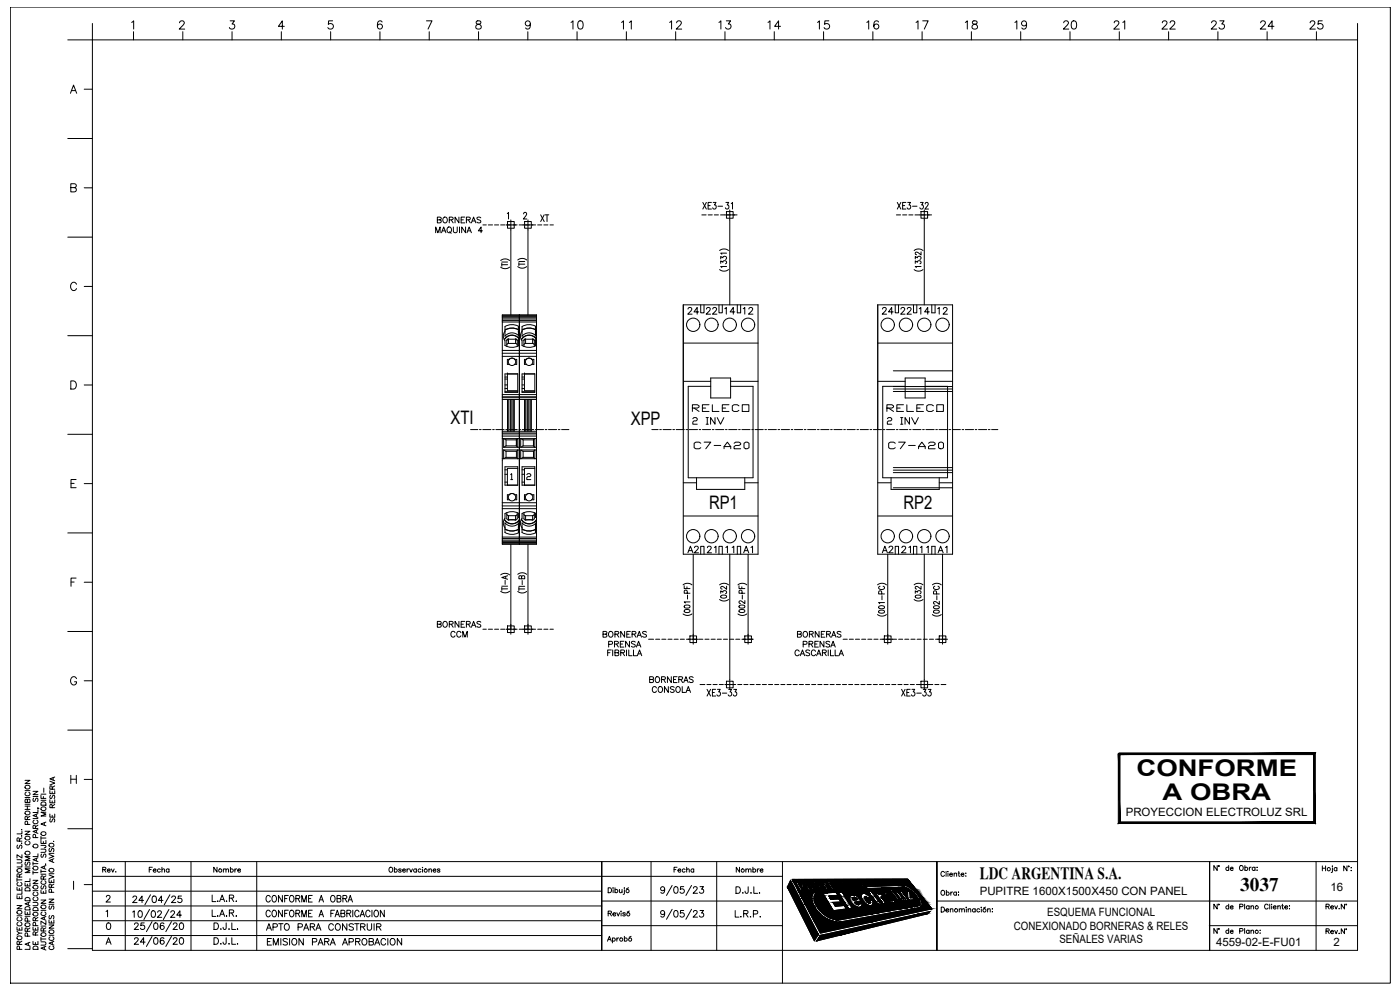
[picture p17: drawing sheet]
<svg xmlns="http://www.w3.org/2000/svg" width="420mm" height="297mm" viewBox="0 0 420 297" stroke-linecap="round" stroke-linejoin="round" font-family="sans-serif">
<defs><g id="words">
<g font-size="6.9">
<text x="341.1" y="233">CONFORME</text>
<text x="348.9" y="240.1">A OBRA</text>
</g>
<text font-size="5.8" x="372.2" y="267.4">3037</text>
<g font-size="5.7">
<text x="170.4" y="9.9">10</text>
<text x="185.6" y="9.9">11</text>
<text x="200" y="9.9">12</text>
<text x="214.8" y="9.9">13</text>
<text x="229.7" y="9.9">14</text>
<text x="244.5" y="9.9">15</text>
<text x="259.3" y="9.9">16</text>
<text x="274.1" y="9.9">17</text>
<text x="288.9" y="9.9">18</text>
<text x="303.7" y="9.9">19</text>
<text x="318.2" y="9.9">20</text>
<text x="333.4" y="9.9">21</text>
<text x="347.8" y="9.9">22</text>
<text x="362.7" y="9.9">23</text>
<text x="377.5" y="9.9">24</text>
<text x="392.3" y="9.9">25</text>
</g>
<g font-size="5.6">
<text x="135.2" y="127.3">XTI</text>
<text x="189.3" y="127.4">XPP</text>
<text x="212.8" y="152.7">RP1</text>
<text x="271.1" y="152.7">RP2</text>
</g>
<g font-size="5.3">
<text x="161.2" y="67.7">XT</text>
<text x="205.7" y="95.6">24</text>
<text x="211" y="95.6">22</text>
<text x="216.6" y="95.6">14</text>
<text x="222.2" y="95.6">12</text>
<text x="263.9" y="95.6">24</text>
<text x="269.5" y="95.6">22</text>
<text x="274.8" y="95.6">14</text>
<text x="205.7" y="167.2">A2</text>
<text x="211.3" y="167.2">21</text>
<text x="217" y="167.2">11</text>
<text x="222.2" y="167.2">A1</text>
<text x="263.9" y="167.2">A2</text>
<text x="269.5" y="167.2">21</text>
<text x="275.2" y="167.2">11</text>
<text x="280.8" y="167.2">A1</text>
<text x="79" y="280.5">APTO PARA CONSTRUIR</text>
</g>
<text font-size="5.1" x="294" y="263.6">LDC ARGENTINA S.A.</text>
<g font-size="4.9">
<text x="209.9" y="63.9">XE3-</text>
<text x="217" y="63.9">31</text>
<text x="268.5" y="63.9">XE3-</text>
<text x="275.2" y="63.9">32</text>
<text x="129.8" y="71.3">MAQUINA 4</text>
<text x="130.5" y="68.1">BORNERAS</text>
<text x="207.1" y="124.5">RELECO</text>
<text x="265.3" y="124.5">RELECO</text>
<text x="207.1" y="128.4">2 INV</text>
<text x="265.3" y="128.4">2 INV</text>
<text x="207.4" y="135.8">C7-A20</text>
<text x="265.6" y="135.8">C7-A20</text>
<text x="130.5" y="189.4">BORNERAS</text>
<text x="134.4" y="192.3">CCM</text>
<text x="181.7" y="195.4">PRENSA</text>
<text x="240.2" y="195.4">PRENSA</text>
<text x="194" y="206">BORNERAS</text>
<text x="194.7" y="208.8">CONSOLA</text>
<text x="211.3" y="209.9">XE3-</text>
<text x="217.7" y="209.9">33</text>
<text x="269.5" y="209.9">XE3-</text>
<text x="275.9" y="209.9">33</text>
<text x="79.4" y="284.7">EMISION PARA APROBACION</text>
</g>
<g font-size="4.4">
<text x="179.9" y="192.3">BORNERAS</text>
<text x="238.5" y="192.3">BORNERAS</text>
<text x="17.6" y="248" transform="rotate(-90 17.6 248)">SE RESERVA</text>
<text x="43.7" y="262.8">Fecha</text>
<text x="63.1" y="262.8">Nombre</text>
<text x="201.4" y="262.8">Fecha</text>
<text x="220.1" y="262.8">Nombre</text>
</g>
<g font-size="3.4">
<text x="337.8" y="244.8">PROYECCION ELECTROLUZ SRL</text>
<text x="294" y="268.6">PUPITRE 1600X1500X450 CON PANEL</text>
<text x="399.3" y="267.4">16</text>
<text x="314.3" y="274.9">ESQUEMA FUNCIONAL</text>
<text x="304.3" y="278.9">CONEXIONADO BORNERAS &amp; RELES</text>
<text x="318" y="283">SEÑALES VARIAS</text>
<text x="365" y="283.7">4559-02-E-FU01</text>
<text x="400.2" y="284">2</text>
</g>
</g></defs>
<!-- layer: ASHADE -->
<g fill="none" stroke="#000" stroke-width=".3">
<path d="M3.1 2.1h414.2v292.9h-414.2zM7.5 234.1h1.5l-1.5 1h1.5M7.5 239.3h1.5M7.5 237.2h1.5M7.7 235.7a.71 .71 0 0 1 1.1-.1 .71 .71 0 0 1 0 1.1 .71 .71 0 0 1-1.1-.1l-.2-.3zM7.9 237.7a.53 .53 0 0 0-.4 .6 .53 .53 0 0 0 .6 .5 .6 .6 0 0 0 .8-.2 .6 .6 0 0 0-.1-.8l-.2-.1M9.9 237.4h1.5l-1.5 1h1.5M9.9 239h1.5M10.1 239.5l-.2 .3 .2 .7 .4-.2 .3-.7h.5l.1 .5-.2 .4M12.3 238.6v1h1.5M12.3 238.3h1.5M5.1 257.9h1.1l.4 .5-.2 .5h-1.3"/>
<path d="M5.3 253.6l-.2 .3 .2 .7 .3-.1 .6-.9 .4 .3-.2 .7M5.8 252.4l-.1-.9-.5-.1-.1 1h1.5M6.4 253h.1M6.4 250.8h.1M6.4 248.9h.1M6.6 259.3v.8h-1.5M6.6 256.5v.9l-1.5-.9v.9M6.6 249.4v.8h-1.5M6.6 251.4l-.8 .5M7.5 249.4h1.5l-1.5 1h1.5M7.5 242.9h1.5M7.5 241.9h1.5"/>
<path d="M7.5 241.3h1.5M7.6 251.2a.7 .7 0 0 1 .9-.3 .7 .7 0 0 1 .3 1 .72 .72 0 0 1-.9 .1 .72 .72 0 0 1-.3-.8zM7.7 258.6l-.1 .9 .4 .1 .4-.9 .4-.1 .2 .4-.2 .6M7.7 255.5a.71 .71 0 0 1 1.1-.1 .71 .71 0 0 1 0 1.1 .71 .71 0 0 1-1.1-.1l-.2-.3zM7.7 243.5a.71 .71 0 0 1 1.1-.1 .71 .71 0 0 1 0 1 .71 .71 0 0 1-1.1-.1l-.2-.2zM7.9 252.4a.54 .54 0 0 0-.4 .7 .54 .54 0 0 0 .6 .4 .61 .61 0 0 0 .8-.2 .61 .61 0 0 0-.1-.8l-.2-.1M8.2 245.9l-.1-.8-.4-.1-.2 .9h1.5M8.2 240.1l.3-.3h.3l.2 .3v.7h-1.5l.2-1 .4 .1 .1 .9M8.2 241.9v1M8.3 247.4l-.1-.9h-.6l-.1 .9h1.5M9 257h-1.5l1.5 .6-1.5 .6h1.5M9 244.9l-.8 .5"/>
<path d="M9.9 258.6v1M9.9 259.1h1.5M9.9 245.6h1.5M10.3 246.1a.53 .53 0 0 0-.4 .6 .53 .53 0 0 0 .6 .4h.3a.54 .54 0 0 0 .6-.4 .54 .54 0 0 0-.4-.6M10.6 248.6l-.1-.9-.3-.1-.3 .3v.7h1.5M10.7 251.3l-.1-.8-.5-.1-.2 .9h1.5M10.9 244.3v.8M10.9 249.1v.7M10.9 257.6v.7M11.3 242.4l.4 .2M11.4 257.4l-1.5 .5 1.5 .6M11.4 256.2v.8h-1.5"/>
<path d="M11.4 248.9l-1.5 .6 1.5 .5M11.4 244.1l-1.5 .6 1.5 .6M11.4 242.9v.9h-1.5M11.4 247.6l-.8 .5M12.3 254.8h1.1l.4 .4-.2 .5h-1.3M12.3 253.6l1.4 .1v.5l-.4 .1M12.3 252.2v.9h1.5v-.9M12.3 251v1M12.3 251.4h1.5M12.3 240.1h1.5M12.4 240.9a.82 .82 0 0 1 1.4 .2v.5h-1.5zM12.5 256.3l-.2 .3 .2 .6 .4-.1 .3-.8 .5 .1 .1 .5-.2 .3"/>
<path d="M13 252.5v.6M13.3 259.9v.7M13.7 259.3h.1M13.8 259.7l-1.5 .6 1.5 .5M13.8 246.7l-1.5 .5 1.5 .6M13.8 243.7h-1.5l1.5 .6-1.5 .5h1.5M14.7 256.4l1.5 .5-1.5 .6M14.7 256h1.5M14.9 254.6l-.1 .8 .4 .1 .4-.9h.4l.2 .3-.2 .6M15.7 257.9v.7M16 252.4h.1M16.2 257.6l-1.5 .6 1.5 .6"/>
<path d="M5.1 278.2v.9h1.5v-.9M5.1 271.7h1.5l-1.5 1h1.5M5.1 268.7v.9h1.5v-.9M5.1 266.2v.9h1.5v-.9M5.1 279.4l.7 .6M5.1 274.8h1.5M5.1 264h1.5M5.1 263.5v1M5.2 273.4a.7 .7 0 0 1 .9-.2 .7 .7 0 0 1 .3 .9 .72 .72 0 0 1-.9 .1 .72 .72 0 0 1-.3-.8zM5.2 260.9a.7 .7 0 0 1 .9-.3 .7 .7 0 0 1 .3 1 .73 .73 0 0 1-.9 .1 .73 .73 0 0 1-.3-.8zM5.4 276.7a.55 .55 0 0 0-.3 .7 .55 .55 0 0 0 .6 .4h.3a.54 .54 0 0 0 .6-.4 .54 .54 0 0 0-.4-.7M5.4 275.3a.55 .55 0 0 0-.3 .6 .55 .55 0 0 0 .6 .4h.3a.54 .54 0 0 0 .6-.4 .54 .54 0 0 0-.4-.6"/>
<path d="M5.4 264.8a.55 .55 0 0 0-.3 .6 .55 .55 0 0 0 .6 .4h.3a.54 .54 0 0 0 .6-.4 .54 .54 0 0 0-.4-.6M5.8 263.2l-.1-.9-.3-.1-.3 .3v.7h1.5M5.8 266.5v.6M5.8 269.1v.5M5.8 278.5v.6M6.6 280h-.8l-.7 .6M6.6 267.4v.9h-1.5M6.6 262.2l-.8 .5M7.5 273.4v.9h1.5v-.9M7.5 264.9v.9h1.5v-.9M7.5 274.9h1.5M7.5 260.1h1.5"/>
<path d="M7.6 277.2a.7 .7 0 0 1 .9-.3 .7 .7 0 0 1 .3 1 .72 .72 0 0 1-.9 .1 .72 .72 0 0 1-.3-.8zM7.6 272.3a.84 .84 0 0 1 1.4 .2v.5h-1.5zM7.6 269.6a.82 .82 0 0 1 1.4 .2v.5h-1.5zM7.6 266.6a.81 .81 0 0 1 1-.2 .81 .81 0 0 1 .4 .9h-1.5zM8.2 279.4l-.1-.8-.4-.1-.2 .9h1.5M8.2 265.3v.5M8.2 273.8v.5M8.3 276.4l-.1-.8-.5-.1-.2 .9h1.5M8.5 270.8v.7M9 270.6l-1.5 .6 1.5 .5M9 263.6v.9h-1.5M9 260.7h-1.5l1.5 .5-1.5 .6h1.5"/>
<path d="M9 278.4l-.8 .5M9.9 278.2v.9h1.5v-.9M9.9 270.7h1.1l.4 .5-.2 .5h-1.3M9.9 264.1h1.5l-1.5 1h1.5M9.9 267.2h1.5M9.9 261.8h1.5M9.9 261.3v1M10 272.5a.82 .82 0 0 1 1.4 .2v.5h-1.5zM10.3 269.2a.54 .54 0 0 0-.4 .6 .54 .54 0 0 0 .6 .5h.3a.55 .55 0 0 0 .6-.5 .55 .55 0 0 0-.4-.6M10.3 267.7a.54 .54 0 0 0-.4 .6 .54 .54 0 0 0 .6 .5h.3a.55 .55 0 0 0 .6-.5 .55 .55 0 0 0-.4-.6M10.6 276.3l-.1-.9-.3-.1-.3 .3v.7h1.5M10.6 278.5v.6"/>
<path d="M10.7 277.7l-.1-.8-.5-.1-.2 .9h1.5M11.4 279.6l-.8 .5M11.4 275.3l-.8 .5M12.3 270.1h1.5l-1.5 .9h1.5M12.3 267.1v.9h1.5v-.9M12.3 261v.9M12.3 277.9h1.5M12.3 273.1h1.5M12.3 262.3h1.5M12.3 261.5h1.5M12.5 265.8l-.2 .3 .2 .6 .4-.1 .3-.8h.4l.2 .3-.2 .6M12.7 273.6a.54 .54 0 0 0-.4 .7 .54 .54 0 0 0 .6 .4h.3a.55 .55 0 0 0 .6-.4 .55 .55 0 0 0-.4-.7"/>
<path d="M12.7 264.3a.54 .54 0 0 0-.4 .6 .54 .54 0 0 0 .6 .4h.3a.55 .55 0 0 0 .6-.4 .55 .55 0 0 0-.4-.6M13 279.3l-.1-.8-.5-.1-.1 .9h1.5M13 263.8l-.1-.9-.3-.1-.3 .4v.6h1.5M13 267.4v.6M13.3 275.2v.7M13.8 276.4v1l-1.5-1v1M13.8 275l-1.5 .6 1.5 .5M13.8 278.4l-.8 .5M13.8 262.8l-.8 .5M14.7 277.5h1.5l-1.5 1h1.5M14.7 276v1h1.5v-1M14.7 269.8h1.5l-1.5 .9h1.5"/>
<path d="M14.7 263.8v1h1.5v-1M14.7 262.5l1.5 .6-1.5 .5M14.7 271.3h1.5M14.7 262.2h1.5M14.9 274.7l-.2 .3 .1 .6h.4l.4-.8 .4-.1 .2 .3-.2 .7M14.9 271.8l-.2 .4 .2 .6 .4-.1 .5-.9 .4 .4-.2 .6M15.4 266.2l-.1-.8-.5-.1-.1 .9h1.5M15.4 264.2v.6M15.4 276.4v.6M15.5 267.7l-.1-.8-.6-.1-.1 .9h1.5M16.2 265.3l-.8 .5M5.2 281.1a.7 .7 0 0 1 .9-.3 .7 .7 0 0 1 .3 1 .73 .73 0 0 1-.9 .1 .73 .73 0 0 1-.3-.8z"/>
<path d="M5.8 283.4l-.1-.9-.3-.1-.3 .3v.7h1.5M5.9 284.8l-.1-.8-.6-.1-.1 .9h1.5M6.6 282.4l-.8 .5M8.3 280.9l-.1-.8-.5-.1-.2 .9h1.5M8.5 282.9v.7M9 284v.8h-1.5M9 282.7l-1.5 .6 1.5 .6M9.9 282.5v.9h1.5v-.9M10.1 284h1.1l.2 .8h-1.5zM10.6 280.6l-.1-.9-.3-.1-.3 .3v.7h1.5M10.6 282.8v.6M12.3 282.6h1.1l.4 .4-.2 .5-1.3 .1"/>
<path d="M12.3 281.7h1.5M12.3 281.2v1M13.3 284.1v.7M13.8 283.9l-1.5 .6 1.5 .6M14.7 280.6h1.5M15 283.9a.55 .55 0 0 0-.3 .6 .55 .55 0 0 0 .6 .4h.3a.55 .55 0 0 0 .6-.4 .55 .55 0 0 0-.4-.6M15 281.1a.55 .55 0 0 0-.3 .6 .55 .55 0 0 0 .6 .5h.3a.55 .55 0 0 0 .6-.5 .55 .55 0 0 0-.4-.6M15.7 282.7v.7M16.2 282.5l-1.5 .5 1.5 .6M27.7 285.1v-273.1h379.7v273.1M234.8 285.1v9.9"/>
<circle cx="10.6" cy="253.8" r=".69"/>
<circle cx="13" cy="242.7" r=".69"/>
<circle cx="13" cy="250.1" r=".69"/>
<circle cx="15.4" cy="253.6" r=".68"/>
<circle cx="10.6" cy="266.2" r=".68"/>
<circle cx="10.6" cy="274.3" r=".69"/>
<circle cx="10.6" cy="260.5" r=".69"/>
<circle cx="13" cy="272.1" r=".69"/>
<circle cx="15.4" cy="279.6" r=".68"/>
<circle cx="15.4" cy="261.1" r=".68"/>
<circle cx="13" cy="280.4" r=".68"/>
</g>
<!-- layer: Texto-rotulo -->
<g fill="none" stroke="#000" stroke-width=".3">
<path d="M20.3 12h7.4M39.5 6.7l.6-.4v2.4M40.1 9.5v2.5M53.9 6.8l.5-.5 .8 .2a.74 .74 0 0 1-.3 1l-1.1 1.2h1.6M54.9 9.5v2.5M69.1 6.3h1.3l-.8 .9a.82 .82 0 0 1 .7 1.3 .82 .82 0 0 1-1.5-.2M69.6 9.5v2.5M84.4 9.5v2.5M85.3 7.9h-1.7l1.1-1.6v2.4M99.2 9.5v2.5M99.8 6.3h-1.2l-.1 1a.87 .87 0 0 1 1.3 0 .87 .87 0 0 1-.1 1.3 .87 .87 0 0 1-1.3-.3M114 9.5v2.5"/>
<path d="M114.7 6.6a.69 .69 0 0 0-1.1-.2 1.41 1.41 0 0 0 .5 2.3 .76 .76 0 0 0 .7-.8 .76 .76 0 0 0-.8-.7 .76 .76 0 0 0-.7 .7M128 6.3h1.6l-1.1 2.4M128.8 9.5v2.5M143 6.4a.49 .49 0 0 0 .3 .8 .87 .87 0 0 1 .9 .4 .87 .87 0 0 1 0 1l-.8 .1-.5-.2a.91 .91 0 0 1 .1-1 .91 .91 0 0 1 1-.3 .49 .49 0 0 0 .2-.8zM143.6 9.5v2.5M158.4 9.5v2.5M159.2 7.1a.77 .77 0 0 1-1.1 .7 .77 .77 0 0 1-.3-1.2 .77 .77 0 0 1 1.2 0 1.3 1.3 0 0 1-.8 2.1l-.4-.3M173.2 9.5v2.5M188 9.5v2.5M202.8 9.5v2.5M217.6 9.5v2.5M232.4 9.5v2.5"/>
<path d="M247.2 9.5v2.5M262 9.5v2.5M276.7 9.5v2.5M291.5 9.5v2.5M306.3 9.5v2.5M321.1 9.5v2.5M335.9 9.5v2.5M350.7 9.5v2.5M365.5 9.5v2.5M380.3 9.5v2.5M395.1 9.5v2.5M407.4 7v5"/>
<path d="M21.1 28l1-2.5 .9 2.5M21.5 27.2h1.2M25.3 26.8h2.4M20.3 41.6h7.4M21.3 56.3l1.4-.1 .2-.4-.1-.4-.5-.3h-1v2.5h1a.65 .65 0 0 0 .6-.7 .65 .65 0 0 0-.6-.6M25.3 56.4h2.4M20.3 71.1h7.4M23 85.3a.92 .92 0 0 0-1.1-.6 .92 .92 0 0 0-.7 .9 1.02 1.02 0 0 0 .3 1.3 1.02 1.02 0 0 0 1.3-.1l.2-.2M25.3 85.9h2.4M20.3 100.7h7.4M21.3 114.3h.8a1.31 1.31 0 0 1 .8 1.2 1.31 1.31 0 0 1-.8 1.2h-.8zM25.3 115.5h2.4"/>
<path d="M20.3 130.3h7.4M20.3 159.9h7.4M21.3 145h.9M22.8 143.9h-1.5v2.4h1.5M25.3 145.1h2.4M21.3 174.6h.9M22.8 173.4h-1.5v2.5M25.3 174.7h2.4M20.3 189.5h7.4M20.3 219.1h7.4M23 203.6a.91 .91 0 0 0-1.1-.6 .91 .91 0 0 0-.7 1v.6a.89 .89 0 0 0 .9 .9 .89 .89 0 0 0 .9-.9h-.6M25.3 204.3h2.4"/>
<path d="M21.3 232.6v2.5M21.3 233.8h1.6M22.9 232.6v2.5M25.3 233.9h2.4M20.3 248.7h7.4M22.1 264.4v2.5M25.3 265.4h2.4M20.3 284.6h7.4"/>
</g>
<!-- layer: TEXTOS -->
<g fill="none" stroke="#000" stroke-width=".3">
<path d="M27.7 7v5M150.3 78.2a2.12 2.12 0 0 1 2.6 0M150.6 79v.9M150.6 79.4h1.7M150.6 78.6h1.7M155.4 80a2.12 2.12 0 0 0 2.7 0M155.4 78a2.12 2.12 0 0 1 2.7 0M155.7 78.8v.9M155.7 79.3h1.8M155.7 78.5h1.8M216 75.2a2.12 2.12 0 0 1 2.6 0M216.3 79v-.7l.7 .4a.52 .52 0 0 1 .8-.5 .52 .52 0 0 1-.1 .9"/>
<path d="M216.3 77.7v-.7l.7 .4a.52 .52 0 0 1 .7-.5 .52 .52 0 0 1 0 .9M218.1 80h-1.8l.3 .3M218.1 76h-1.8l.3 .3M274.3 75.2a2.12 2.12 0 0 1 2.7 0M274.7 79v-.7l.6 .4a.51 .51 0 0 1 .8-.4 .51 .51 0 0 1 0 .8M274.7 77.7v-.7l.6 .4a.51 .51 0 0 1 .8-.5 .51 .51 0 0 1 0 .9M276.4 80h-1.7l.3 .3M276.4 75.6v.9l-1.4-.9-.3 .2v.4l.4 .2M150.3 80.1a2.12 2.12 0 0 0 2.6 0M216 80.9a2.12 2.12 0 0 0 2.6 0M274.3 80.9a2.12 2.12 0 0 0 2.7 0M283.1 92.7l.4-.4h.4l.3 .3-.2 .7-1 1h1.4"/>
<path d="M150.3 177.4a2.12 2.12 0 0 0 2.6 0M150.3 172.5a2.12 2.12 0 0 1 2.6 0M150.6 176.7h1.7M150.6 176.2v1M150.6 175.9h1.7M151.6 174.1v1.3M151.8 173v.6M152.3 172.7l-1.7 .6 1.7 .5M155.4 177.4a2.12 2.12 0 0 0 2.7 0M155.4 172.3a2.12 2.12 0 0 1 2.7 0M155.7 176.7h1.8M155.7 176.2v1"/>
<path d="M155.7 175.9h1.8M156.5 173.1l.4-.4 .4 .1 .2 .3v.6h-1.8l.1-.8h.7v.8M156.7 174.2v1.2M205 175.5a2.12 2.12 0 0 1 2.7 0M205.3 175.8v.8h1.8M206.2 176.1v.5M206.2 178v-.8h-.8l-.1 .8h1.8M206.3 178.5v1.2M216 179.9a2.12 2.12 0 0 0 2.6 0M216 175.5a2.12 2.12 0 0 1 2.6 0M216.3 178v-.7l.7 .4a.52 .52 0 0 1 .8-.5 .52 .52 0 0 1-.1 .9M216.4 178.7l.9-.2 .8 .4a.97 .97 0 0 1-.9 .6 .97 .97 0 0 1-.9-.6z"/>
<path d="M218.1 175.9v.9l-1.5-.9-.3 .6 .4 .2M221.5 175.5a2.09 2.09 0 0 1 2.6 0M221.8 175.8v.8h1.7M222.6 176.1v.5M222.7 178l-.1-.8h-.7l-.1 .8h1.7M222.8 178.5v1.2M263.4 175.5a2.12 2.12 0 0 1 2.6 0M264.1 175.9a.52 .52 0 0 0-.4 .6 .52 .52 0 0 0 .7 .4h.4a.52 .52 0 0 0 .6-.4 .52 .52 0 0 0-.4-.6M264.6 178.2l-.1-.9-.7 .1-.1 .8h1.8M264.7 178.7v1.2M274.3 179.9a2.12 2.12 0 0 0 2.7 0M274.3 175.5a2.12 2.12 0 0 1 2.7 0"/>
<path d="M274.7 178v-.7l.6 .4a.51 .51 0 0 1 .8-.4 .51 .51 0 0 1 0 .8M274.7 178.7l1-.2 .7 .4a.95 .95 0 0 1-.9 .6 .95 .95 0 0 1-.8-.6zM276.4 175.9v.9l-1.4-.9-.3 .2v.4l.4 .2M279.8 175.5a2.12 2.12 0 0 1 2.7 0M280.6 175.9a.51 .51 0 0 0-.4 .6 .51 .51 0 0 0 .6 .4h.4a.51 .51 0 0 0 .7-.4 .51 .51 0 0 0-.4-.6M281.1 178.2l-.1-.8h-.8v.8h1.7M281.2 178.7v1.2M205 184.2a2.12 2.12 0 0 0 2.7 0M205.4 183.1l.9-.2 .8 .4a.97 .97 0 0 1-.9 .5 .97 .97 0 0 1-.9-.5zM205.4 181.7l.9-.2 .8 .4a.97 .97 0 0 1-.9 .6 .97 .97 0 0 1-.9-.6zM207.1 180.6h-1.8l.4 .3M221.5 184.2a2.09 2.09 0 0 0 2.6 0"/>
<path d="M221.9 183.1l.9-.2 .7 .4a.99 .99 0 0 1-1.7 0zM221.9 181.7l.9-.2 .7 .4a.99 .99 0 0 1-1.7 0zM223.5 180.2v.9l-1-.8a.42 .42 0 0 0-.7 .2 .42 .42 0 0 0 .3 .6h.1M263.4 184.4a2.12 2.12 0 0 0 2.6 0M263.8 183.3l.9-.2 .8 .4a.99 .99 0 0 1-1.8 0zM263.8 181.9l.9-.2 .8 .4a.99 .99 0 0 1-1.8 0zM265.5 180.8h-1.8l.3 .3M279.8 184.4a2.12 2.12 0 0 0 2.7 0M280.2 183.3l1-.2 .7 .4a.97 .97 0 0 1-.9 .5 .97 .97 0 0 1-.8-.5zM280.2 181.9l1-.2 .7 .4a.97 .97 0 0 1-.9 .6 .97 .97 0 0 1-.8-.6zM281.9 180.4v.9l-1.4-.8-.3 .5 .4 .3M365.3 259.7v1.5l-1-1.5v1.5"/>
<path d="M368.7 259.7v1.5M372.3 259.8a.67 .67 0 0 1 .8 .7 .67 .67 0 0 1-1 .5l-.1-.7zM373.6 259.7v1.5M396.9 259.8v1.5M397.8 259.8v1.5M399.8 259.9h.1M404.2 259.8v1.5l-.9-1.5v1.5M30.8 260.9l.9-.1v-.4l-.9-.2v1.5M31.3 260.9l.5 .8M31.8 273.5l.5-.4v2M31.9 269.1l.4-.4h.4l.3 .3-.2 .7-1 .9h1.3M32.2 261.1h.9a.47 .47 0 0 0-.5-.3 .47 .47 0 0 0-.5 .4 .47 .47 0 0 0 .5 .5l.5-.2"/>
<path d="M32.2 277a.64 .64 0 0 1 .9 .3l.1 .5a.84 .84 0 0 1-.7 1.1 1.24 1.24 0 0 1-.3-1.9zM33.4 260.7l.4 1 .5-1M34.8 261.6h.1M39.8 273.6l.5-.3v1.9M39.9 269.3l.4-.5 .6 .1 .1 .3-.3 .7-.9 .9h1.3M40.4 277.4l.2-.4 .5-.1 .4 .6-1.2 1.4h1.3M41.7 273.4a.63 .63 0 0 1 .9 .2l.1 .5a.87 .87 0 0 1-.5 1.1h-.2a1.25 1.25 0 0 1-.3-1.8zM43.1 270.2h-1.4l.9-1.4v2M43.3 276.9h-1l-.1 .9a.69 .69 0 0 1 1.1 0 .69 .69 0 0 1-.2 1 .69 .69 0 0 1-1-.3M44.9 272.9l-1.7 3M45.2 268.5l-1.7 3M45.6 273.4a.62 .62 0 0 1 1 .2l.1 .5a.9 .9 0 0 1-.6 1.1h-.2a1.26 1.26 0 0 1-.3-1.8z"/>
<path d="M45.6 276.5l-1.7 3M45.9 268.9l.5-.1a1.06 1.06 0 0 1 .6 1.1 1.06 1.06 0 0 1-.8 .9 1.28 1.28 0 0 1-.3-1.9zM46.4 277a.64 .64 0 0 1 .9 .3l.1 .5a.86 .86 0 0 1-.7 1.1 1.28 1.28 0 0 1-.3-1.9zM47.3 273.7l.2-.3 .6-.1 .4 .5-1.3 1.4h1.3M48.9 270.2h-1.4l1-1.4v2M49.2 277.2l-.1-.2a.66 .66 0 0 0-.9 .3v1.3a.62 .62 0 0 0 .9 .1 .62 .62 0 0 0-.2-1 .62 .62 0 0 0-.8 .5M50.7 272.9l-1.7 3M51 268.5l-1.7 3M51.3 273.7l.2-.3 .5-.1 .4 .5-1.2 1.4h1.3M51.5 276.5l-1.7 3M51.5 269.3l.4-.5 .6 .1 .2 .3-.3 .7-.9 .9h1.3M52 277.4l.2-.4 .6-.1 .3 .6-1.2 1.4h1.3"/>
<path d="M54.1 277a.64 .64 0 0 1 .9 .3l.1 .5a.86 .86 0 0 1-.7 1.1 1.28 1.28 0 0 1-.3-1.9zM54.5 274.6h-1.5l1-1.3v1.9M54.5 268.8h-1l-.1 .9a.7 .7 0 0 1 1.1-.1 .7 .7 0 0 1-.1 1.1 .7 .7 0 0 1-1.1-.3M63.7 273v2h1.1M63.7 268.5v2h1.1M64.2 276.9h.7a1.04 1.04 0 0 1 .7 1 1.04 1.04 0 0 1-.7 1h-.7zM65.3 274.9h.1zM65.3 270.4h.1zM65.9 275l.8-2 .7 2M65.9 270.5l.8-2 .7 2M66.2 274.3h.9M66.2 269.9h.9"/>
<path d="M66.3 278.7v.2zM67.9 276.9l-.1 1.8-.7 .1-.1-.6M67.9 274.9h.2zM68 270.3v.2zM68.7 278.7v.2zM68.8 273.9l1.2-.1 .1-.6-1.3-.2v2M68.8 269.5l1.2-.1 .1-.7-1.3-.2v2M69.5 273.9l.6 1.1M69.5 269.5l.6 1M69.6 276.9v2h1.1M70.8 274.9h.2zM70.8 270.4h.2z"/>
<path d="M71.3 278.7v.2zM81.1 273.6a.65 .65 0 0 0-.8-.5 .65 .65 0 0 0-.5 .8v.4a.65 .65 0 0 0 .5 .8 .65 .65 0 0 0 .8-.5M81.1 269.1a.65 .65 0 0 0-.8-.4 .65 .65 0 0 0-.5 .7v.5a.65 .65 0 0 0 .5 .7 .65 .65 0 0 0 .8-.4M82 273.2a.92 .92 0 0 1 1 .5 .92 .92 0 0 1-.2 1.1l-.2 .2a.92 .92 0 0 1-1-.5 .92 .92 0 0 1 .2-1.1zM82 268.8a.98 .98 0 0 1 1.1 .7 .98 .98 0 0 1-.6 1.1 1.05 1.05 0 0 1-.9-.7 1.05 1.05 0 0 1 .4-1.1zM84.8 273.1v2l-1.2-2v2M84.8 268.7v1.9l-1.2-1.9v1.9M85.4 274.1h.7M85.4 269.6h.7M86.5 273.1h-1.1v2M86.5 268.7h-1.1v1.9M87.2 273.2a.92 .92 0 0 1 1.1 .5 .92 .92 0 0 1-.2 1.1l-.2 .2a.92 .92 0 0 1-1.1-.5 .92 .92 0 0 1 .2-1.1z"/>
<path d="M87.2 268.8a.98 .98 0 0 1 1.1 .7 .98 .98 0 0 1-.6 1.1 1.05 1.05 0 0 1-.9-.7 1.05 1.05 0 0 1 .4-1.1zM88.8 274.1l1-.2 .1-.6-1.1-.2v2M88.8 269.6l1-.1 .1-.6-1.1-.2v1.9M89.4 274.1l.6 1M89.4 269.6l.6 1M90.6 275.1v-2l.6 2 .7-2v2M90.6 270.6v-1.9l.6 1.9 .7-1.9v1.9M92.6 274.1h.7M92.6 269.6h.7M93.7 273.1h-1.1v2M93.7 268.7h-1.1v1.9h1.1M95.7 275.1l.7-2 .7 2"/>
<path d="M95.7 270.6l.7-1.9 .7 1.9M96 270h.8M99.3 274.1h.7M99.5 268.8a.98 .98 0 0 1 1.1 .7 .98 .98 0 0 1-.5 1.1 1.05 1.05 0 0 1-.9-.7 1.05 1.05 0 0 1 .3-1.1zM100.4 273.1h-1.1v2M100.6 275.1l.6-2 .7 2M101.2 269.6l1-.1v-.6l-1-.2v1.9l1-.1 .1-.5-.4-.4M102.3 274.1l1-.2 .1-.6-1.1-.2v2l1.1-.2 .1-.5-.4-.3M102.9 269.6l1-.1 .1-.6-1.1-.2v1.9M103.5 269.6l.6 1M104.1 274.1l1-.2 .1-.6-1.1-.2v2M104.4 270.6l.7-1.9 .7 1.9"/>
<path d="M104.7 274.1l.6 1M104.7 270h.8M105.9 273.1v2M107.7 273.6a.65 .65 0 0 0-.7-.5 .65 .65 0 0 0-.5 .8v.4a.65 .65 0 0 0 .5 .8 .65 .65 0 0 0 .7-.5M108.1 275.1l.7-2 .6 2M111 273.6a.65 .65 0 0 0-.7-.5 .65 .65 0 0 0-.5 .8v.4a.65 .65 0 0 0 .5 .8 .65 .65 0 0 0 .7-.5M111.6 273.1v2M112.6 273.2a.92 .92 0 0 1 1 .5 .92 .92 0 0 1-.2 1.1l-.2 .2a.92 .92 0 0 1-1-.5 .92 .92 0 0 1 .2-1.1zM115.3 273.1v2l-1.1-2v2M117 260.3a.67 .67 0 0 1 .9 .7 .67 .67 0 0 1-1 .5l-.2-.7zM118.4 260.9a.47 .47 0 0 1 .7-.1 .47 .47 0 0 1 0 .7 .47 .47 0 0 1-.7 0M118.4 260.2v1.5"/>
<path d="M120.4 260.9l-.3-.2-.5 .2 .7 .4v.3l-.7-.1M120.8 261.1h.9a.48 .48 0 0 0-.7-.3 .48 .48 0 0 0-.2 .7 .48 .48 0 0 0 .7 .1l.2-.1M122.2 260.7v1M122.7 260.7l-.5 .4M122.9 260.7l.5 1 .4-1M125 260.9a.47 .47 0 0 0-.7-.1 .47 .47 0 0 0 0 .7 .47 .47 0 0 0 .7 0M125 260.7v1M126.3 260.9a.47 .47 0 0 0-.7-.1 .47 .47 0 0 0 0 .7 .47 .47 0 0 0 .7 0M126.7 260.3h.1M126.8 260.8v.9M128.7 261l.4-.3 .3 .1 .1 .9M128.7 260.7v1"/>
<path d="M130 261.1h.8a.48 .48 0 0 0-.6-.3 .48 .48 0 0 0-.2 .7 .48 .48 0 0 0 .7 .1l.1-.1M132 260.9l-.3-.2-.4 .2 .7 .4v.3l-.7-.1M182.5 274.1l.9-.1 .1-.5-1-.1v1.4M182.5 266.4h.5a.8 .8 0 0 1 .5 .7 .8 .8 0 0 1-.5 .8h-.5zM183 274.1l.5 .7M183.9 274.3h.9a.47 .47 0 0 0-.7-.3 .47 .47 0 0 0-.2 .6 .47 .47 0 0 0 .7 .2l.2-.2M183.9 266.4h.1M184 266.9v1M184.6 267.1a.47 .47 0 0 1 .7-.1 .47 .47 0 0 1 0 .7 .47 .47 0 0 1-.7-.1M184.6 266.4v1.5M185.1 273.8l.4 1 .5-1M185.9 266.9l.1 .9 .3 .1 .4-.3"/>
<path d="M186.3 273.4h.1M186.4 273.9v.9M186.7 266.9v1M187.3 266.4h.1M187.4 266.9v1.2l-.4 .2M187.7 274.1l-.7-.2v.3l.7 .4-.3 .2-.5-.2M188.7 266.4l-.7 .2M188.9 273.4l-.7 .2M199.5 266.7a.61 .61 0 0 1-.8 .5 .61 .61 0 0 1-.3-.9 .61 .61 0 0 1 1 0l.1 .4a.96 .96 0 0 1-.8 1.3l-.4-.3M199.5 273.9a.61 .61 0 0 1-.9 .5 .61 .61 0 0 1-.2-1 .61 .61 0 0 1 1 .1l.1 .4a.95 .95 0 0 1-.8 1.3l-.4-.3M201.7 265.7l-1.7 3M201.7 272.8l-1.7 3"/>
<path d="M202.5 266.1a.62 .62 0 0 1 .9 .3l.1 .5a.85 .85 0 0 1-.7 1.1 1.24 1.24 0 0 1-.3-1.9zM202.5 273.3a.62 .62 0 0 1 .9 .3l.1 .4a.85 .85 0 0 1-.7 1.2 1.24 1.24 0 0 1-.3-1.9zM205.2 266h-.9l-.1 .9a.69 .69 0 0 1 1 0 .69 .69 0 0 1-.1 1 .69 .69 0 0 1-1-.3M205.2 273.2h-.9l-.1 .8a.69 .69 0 0 1 1 0 .69 .69 0 0 1-.1 1.1 .69 .69 0 0 1-1-.3M207.5 265.7l-1.7 3M207.5 272.8l-1.7 3M208.1 266.5l.4-.5h.4l.3 .4-.2 .7-1 .9h1.3M208.1 273.7l.4-.5h.4l.3 .4-.2 .6-1 1h1.3M210.1 266h1l-.6 .8a.66 .66 0 0 1 .5 1.1 .66 .66 0 0 1-1.1-.3M210.1 273.2h1l-.6 .7a.66 .66 0 0 1 .5 1.1 .66 .66 0 0 1-1.1-.2M220.6 273.2v2h1.2M220.9 266.1h.6a1.05 1.05 0 0 1 .7 1 1.05 1.05 0 0 1-.7 .9h-.6z"/>
<path d="M222.3 275v.2zM222.9 267.9v.1zM223.2 274.1h1.1l.1-.7-1.2-.2v2M223.8 274.1l.7 1.1M224.5 266.1v1.8l-.7 .1-.2-.6M225.1 275.1h.2zM225.4 267.9v.1zM226.1 274.2l1.1-.1 .2-.2-.1-.5-1.2-.2v2M226.2 266.1v1.9h1.2M227.9 267.9v.1zM228.2 275v.2zM282.5 272.2h.5a.79 .79 0 0 1 .5 .7 .79 .79 0 0 1-.5 .7h-.5z"/>
<path d="M283.4 261.8a.54 .54 0 0 0-.6-.3 .54 .54 0 0 0-.4 .5v.4a.55 .55 0 0 0 .4 .5 .55 .55 0 0 0 .6-.3M283.9 273.1h.8a.47 .47 0 0 0-.6-.3 .47 .47 0 0 0-.2 .7 .47 .47 0 0 0 .7 .1l.1-.2M283.9 261.5v1.4M284 267.9a.47 .47 0 0 1 .7-.1 .47 .47 0 0 1 0 .7 .47 .47 0 0 1-.7-.1M284 267.1v1.5M284.4 261.5h.1M284.5 262v.9M285 262.4h.8a.47 .47 0 0 0-.5-.4 .47 .47 0 0 0-.4 .5 .47 .47 0 0 0 .4 .4l.5-.2M285.2 272.9l.4-.2h.3l.1 .9M285.2 272.7v.9M285.3 267.6v1M285.9 267.6l-.3 .1-.3 .4"/>
<path d="M286.3 262.2l.4-.2h.3l.1 .9M286.3 262v.9M287 267.9a.47 .47 0 0 0-.7-.1 .47 .47 0 0 0 0 .7 .47 .47 0 0 0 .7-.1M287 267.6v1M287.5 262h.5M287.7 267.6h.1M287.7 268.5h.1M287.7 261.5v1.2l.4 .2M287.9 272.9l.3-.2h.4v.9M287.9 272.7v.9M288.4 262.4h.9a.47 .47 0 0 0-.5-.4 .47 .47 0 0 0-.5 .5 .47 .47 0 0 0 .5 .4l.5-.2M288.6 272.9l.4-.2h.4v.9"/>
<path d="M289.9 262h.1M289.9 262.8h.1M289.9 272.2h.1M290 272.7v.9M290.6 272.9l.3-.2h.4v.9M290.6 272.7v.9M292.7 272.9a.47 .47 0 0 0-.7-.1 .47 .47 0 0 0 0 .7 .47 .47 0 0 0 .7-.1M292.7 272.7v.9M294 272.9a.47 .47 0 0 0-.7-.1 .47 .47 0 0 0 0 .7 .47 .47 0 0 0 .7-.1M294.4 272.2h.1M294.5 272.7v.9M295.8 272.2l-.7 .2"/>
<path d="M296.4 272.9l.4-.2h.3l.1 .9M296.4 272.7v.9M297.8 272.7h.1M297.8 273.5h.1M365.3 271.3v1.4l-1-1.4v1.4M365.3 278.6v1.5l-1-1.5v1.5M368.7 272a.47 .47 0 0 0-.7-.1 .47 .47 0 0 0 0 .7 .47 .47 0 0 0 .7-.1M368.7 279.3a.47 .47 0 0 0-.7-.1 .47 .47 0 0 0 0 .7 .47 .47 0 0 0 .7 0M368.7 260.4a.47 .47 0 0 0-.7-.1 .47 .47 0 0 0 0 .7 .47 .47 0 0 0 .7 0M368.7 271.3v1.4M368.7 278.6v1.5M369.2 272.2h.9a.47 .47 0 0 0-.5-.4 .47 .47 0 0 0-.5 .5 .47 .47 0 0 0 .5 .4l.5-.2"/>
<path d="M369.2 279.5h.9a.47 .47 0 0 0-.5-.4 .47 .47 0 0 0-.5 .5 .47 .47 0 0 0 .5 .5l.5-.2M369.2 260.6h.9a.45 .45 0 0 0-.7-.4 .45 .45 0 0 0-.1 .8l.3 .2 .5-.2M372 272h.9l.1-.6-1-.1v1.4M372 279.4l.9-.1 .1-.6-1-.1v1.5M373.5 271.3v1.4M373.5 278.6v1.5M373.6 260.4a.47 .47 0 0 1 .7-.1 .47 .47 0 0 1 0 .7 .47 .47 0 0 1-.7 0M374.9 272a.47 .47 0 0 0-.7-.1 .47 .47 0 0 0 0 .7 .47 .47 0 0 0 .7-.1M374.9 279.3a.47 .47 0 0 0-.7-.1 .47 .47 0 0 0 0 .7 .47 .47 0 0 0 .7 0M374.9 271.8v.9M374.9 279.1v1M374.9 260.2v1"/>
<path d="M375.4 272l.4-.2h.3l.1 .9M375.4 279.4l.4-.3 .3 .1 .1 .9M375.4 271.8v.9M375.4 279.1v1M375.5 260.2l-.6 .4M376.6 260.4a.47 .47 0 0 0-.7-.1 .47 .47 0 0 0 0 .7 .47 .47 0 0 0 .7 0M376.6 260.2v1M377.3 260.2h.1M377.3 261h.1M378.2 279.9h.1M378.2 279.1h.1M380.6 271.6a.55 .55 0 0 0-.6-.3 .55 .55 0 0 0-.5 .5v.4a.55 .55 0 0 0 .5 .5 .55 .55 0 0 0 .6-.3"/>
<path d="M381.1 271.3v1.4M381.6 271.3h.1M381.6 271.8v.9M382.1 272.2h.9a.47 .47 0 0 0-.5-.4 .47 .47 0 0 0-.5 .5 .47 .47 0 0 0 .5 .4l.5-.2M383.5 272l.3-.2h.4v.9M383.5 271.8v.9M384.7 271.8h.4M384.9 271.3v1.2l.3 .2M385.6 272.2h.8a.47 .47 0 0 0-.5-.4 .47 .47 0 0 0-.4 .5 .47 .47 0 0 0 .4 .4l.5-.2M387 271.8h.1M387 272.6h.1M396.9 260.5h.9"/>
<path d="M398 272l.8-.1 .1-.5-.9-.1v1.4M398 279.4l.8-.1 .1-.5-.9-.1v1.4M398.4 272l.5 .7M398.4 279.4l.5 .7M399.4 272.2h.8a.47 .47 0 0 0-.6-.3 .47 .47 0 0 0-.3 .7 .47 .47 0 0 0 .8 .1l.1-.2M399.4 279.6h.8a.48 .48 0 0 0-.7-.3 .48 .48 0 0 0-.2 .7 .48 .48 0 0 0 .8 .1l.1-.2M399.9 260.4v1.1l-.4 .3M400.6 271.8l.4 .9 .4-.9M400.6 279.2l.4 .9 .4-.9M401.2 260.5a.47 .47 0 0 0-.7-.1 .47 .47 0 0 0 0 .7 .47 .47 0 0 0 .7 0M401.2 260.3v1M401.9 272.6h.1"/>
<path d="M401.9 280h.1M403.5 271.3v1.4l-1-1.4v1.4M403.5 278.7v1.4l-1-1.4v1.4M405.5 260.3h.1M405.5 261.1h.1M31.8 283.3l.8-1.9 .7 1.9M32.1 282.7h1M40.4 281.8l.3-.4h.4l.4 .3-.3 .7-.9 .9h1.3M43.6 282.7h-1.5l1-1.3v1.9M45.6 281l-1.7 3M46.4 281.4h.4a1.06 1.06 0 0 1 .6 1 1.06 1.06 0 0 1-.7 .9 1.28 1.28 0 0 1-.3-1.9zM49.2 281.6l-.6-.2a1.06 1.06 0 0 0-.6 1 1.06 1.06 0 0 0 .7 .9 .61 .61 0 0 0 .6-.6 .61 .61 0 0 0-.6-.6 .61 .61 0 0 0-.6 .6"/>
<path d="M51.5 281l-1.7 3M52 281.8l.4-.4h.6l.1 .3-.2 .7-1 .9h1.3M54.1 281.4h.3a1.01 1.01 0 0 1 .7 .9 1.01 1.01 0 0 1-.7 1 1.28 1.28 0 0 1-.3-1.9zM64.2 281.4h.7a1.04 1.04 0 0 1 .7 .9 1.04 1.04 0 0 1-.7 1h-.7zM66.2 283.2h.2zM67.9 281.4l-.1 1.7-.5 .2-.3-.6M68.6 283.2h.2zM69.6 281.4v1.9h1.1M71.2 283.2h.2zM182.3 282.4l.6-1.5 .6 1.5M182.5 281.9h.7M183.8 281.6a.47 .47 0 0 1 .7 0 .47 .47 0 0 1 0 .7 .47 .47 0 0 1-.7-.1"/>
<path d="M183.8 281.4v1.5M185.1 281.4v1M185.7 281.4l-.4 .1-.2 .3M187.4 281.6a.47 .47 0 0 1 .7 0 .47 .47 0 0 1 0 .7 .47 .47 0 0 1-.7-.1M187.4 280.9v1.5M189.4 280.9l-.6 .3"/>
<circle cx="365.8" cy="259.8" r=".14"/>
<circle cx="404.7" cy="259.9" r=".14"/>
<circle cx="127.8" cy="261.2" r=".49"/>
<circle cx="188.3" cy="267.3" r=".49"/>
<circle cx="188.6" cy="274.3" r=".49"/>
<circle cx="283" cy="267.8" r=".68"/>
<circle cx="286.9" cy="273.1" r=".49"/>
<circle cx="295.5" cy="273.1" r=".49"/>
<circle cx="365.8" cy="278.7" r=".14"/>
<circle cx="365.8" cy="271.4" r=".14"/>
<circle cx="377.2" cy="272.2" r=".49"/>
<circle cx="377.2" cy="279.6" r=".49"/>
<circle cx="398.8" cy="260.8" r=".49"/>
<circle cx="404" cy="271.4" r=".14"/>
<circle cx="404" cy="278.8" r=".14"/>
<circle cx="186.4" cy="281.9" r=".48"/>
<circle cx="189.1" cy="281.9" r=".49"/>
</g>
<!-- layer: 0 -->
<g fill="none" stroke="#000" stroke-width=".3">
<path d="M150.7 94.5h10.3v68.8h-10.3zM150.7 96.6h10.3M150.7 95.7h10.3M150.7 96.2h10.3M150.7 94.6h10.3M150.7 95h10.3M150.7 95.3h10.3M151.5 99.4a2.21 2.21 0 0 0 0 2.8l.1 1.5M155.6 99.4l.1 .3M155.6 97.9l-1.2-.4-1.2-.1-1.7 .6 .1 2.9M155.6 98.9l-1.2-.4-1.2-.1-1.7 .6 1.2-.4 1.1-.1 1.8 .5M155.6 97.9v2.8"/>
<path d="M155.7 99.7l.2 2M155.9 94.5v68.8M156.7 99.4a2.21 2.21 0 0 0 0 2.8v1.5M160.7 99.4l.3 2.3M160.7 97.9l-1.1-.4-1.2-.1-1.7 .6v2.9M160.7 98.9l-1.1-.4-1.2-.1-1.7 .6 1.1-.4 1.2-.1 1.7 .5M160.7 97.9v2.8M150.7 106h10.3M150.7 106.9h10.3M150.7 105.1h10.3M150.7 119.9h10.3M150.7 119.3h10.3"/>
<path d="M150.7 119h10.3M150.7 118.4h10.3M151.4 102a2.57 2.57 0 0 1 4.4-.3l-.2 .6M151.6 112.2h3.8v5.5h-3.8zM151.6 113.7h.7M151.6 113.1h.7M151.6 116.6h.7M151.6 115.5h.7M151.6 117.5h3.8M152.3 112.2h.1M152.3 112.2v5h3.1M152.3 119.9v9.5"/>
<path d="M152.4 119.9v9.5M152.6 103l-.5 .5M152.6 101.7h2.1M152.6 101.7l-.5 .3v2M152.6 103h2.1M152.6 101.8v1.2M152.7 119.9v9.5M152.8 107.8l-.2 .6 .2 .9M152.8 109.3l.9 .4 .8-.4M152.8 107.8l.9-.4 .8 .4M152.9 107.8h-.6v1.5h.6M153.2 119.9v9.5"/>
<path d="M153.4 119.9v9.5M153.9 119.9v9.5M154.2 119.9v9.5M154.3 119.9v9.5M154.5 107.8l.3 .6-.3 .9M154.5 107.8h.6v1.5h-.6M154.7 101.7l.5 .3v2M154.7 103l.5 .5M154.7 101.8v1.2M155.6 100.6a2.73 2.73 0 0 0-4.1 .3M155.7 102.3v.2M155.8 101.7h.1"/>
<path d="M155.9 101.7a2.71 2.71 0 0 0-4.6 .2M155.9 101.7h.1M155.9 102.5l-.3 .1v1.2l-1.2 .4-1.7-.1-1.2-.5M156.7 113.7h.7M156.7 113.1h.7M156.7 112.2h3.8v5.5h-3.8zM156.7 116.6h.7M156.7 115.5h.7M156.7 117.5h3.8M157.4 112.2h.1M157.4 112.2v5h3.1M157.4 119.9v9.5"/>
<path d="M157.5 119.9v9.5M157.7 103l-.5 .5M157.7 101.7l2.5 .2 .2 2.1M157.7 101.7l-.4 .3-.1 2M157.7 101.8v1.2M157.8 119.9v9.5M158 107.8h-.6v1.5h.6M158.4 119.9v9.5M158.5 119.9v9.5M159 119.9v9.5M159.3 119.9v9.5M159.4 119.9v9.5"/>
<path d="M159.6 107.8a1.11 1.11 0 0 0-1.6 0 1.11 1.11 0 0 0 0 1.6 1.11 1.11 0 0 0 1.6-.1M159.6 107.8l.3 .6-.3 .9M159.6 107.8h.6v1.5h-.6M159.8 103l.5 .5M159.9 101.8v1.2h-2.2M160.7 100.6a2.73 2.73 0 0 0-4 .3M160.9 101.7l-.2 .4 .2 .4M161 101.7a2.71 2.71 0 0 0-4.6 .2M161 101.7h.1M161 102.5l-.3 .1v1.2l-1.1 .4-1.8-.1-1.1-.5M161 101.7a2.68 2.68 0 0 0-4.5 .3M150.7 137.6h10.3"/>
<path d="M150.7 131.6h10.3M150.7 129.9h10.3M150.7 130.2h10.3M150.7 130.8h10.3M150.7 129.4h10.3M151.2 135v2.6l.7-.4M151.2 135l.7 .4M151.2 135h4.7M151.2 134.2h4.7M151.9 132v1.8M151.9 135.4v1.8M151.9 133.8l-.7 .4"/>
<path d="M151.9 137.2h3.1M151.9 135.4h3.1M151.9 133.8h3.1M151.9 132l-.7-.4v2.6M151.9 132h3.1M155 133.8h.1M155 132h.1M155 132l.4-.4v2.6l-.4-.4M155 135.4l.4-.4v2.6l-.4-.4M155 132v1.8M155 135.4v1.8M156.3 135h4.7"/>
<path d="M156.3 134.2h4.7M156.3 135v2.6l.7-.4M156.3 135l.7 .4M157 137.2h3.1M157 135.4h3.1M157 133.8h3.1M157 132h3.1M157 132v1.8M157 135.4v1.8M157 133.8l-.7 .4M157 132l-.7-.4v2.6M160.1 133.8h.1"/>
<path d="M160.1 132h.1M160.1 132l.4-.4v2.6l-.4-.4M160.1 135.4l.4-.4v2.6l-.4-.4M160.1 132v1.8M160.1 135.4v1.8M150.7 150.8h10.3M150.7 151.8h10.3M150.7 152.6h10.3M151.3 155.9a2.69 2.69 0 0 0 4.6 .1l-.2 .5M151.4 155.8a2.58 2.58 0 0 0 4.4 .2M151.5 158.7l1.7 .6h1.2l1.2-.4M151.6 158.7l1.1 .5 1.1 .1 1.8-.5"/>
<path d="M151.6 140h3.8v5.6h-3.8zM151.6 141h.7M151.6 144.7h.7M151.6 142.3h.7M152.1 154.3l.5 .4M152.1 153.8v1.9l.5 .3 2.5-.1 .1-2.1M152.3 145.6h.1M152.6 154.7v1.3M152.6 154.7h2.1M152.9 148.4h-.6v1.6h.6M154.5 148.4h.6v1.6h-.6M154.7 154.7v1.3"/>
<path d="M155.2 154.3l-.5 .4M155.4 140.5h-3.1v5.1M155.6 157.1a2.73 2.73 0 0 1-4.1-.2l.1 2.9M155.6 157.1v2.8l-1.2 .4h-1.2l-1.7-.5M155.7 158l-.1 .4M155.7 156.5v1.5M155.9 155.2h-.3v-1.2l-1.2-.4-1.2-.1-1.7 .6 .1 1.4a2.18 2.18 0 0 0-.1 2.8M156.4 155.9a2.71 2.71 0 0 0 4.6 .2M156.5 155.8a2.69 2.69 0 0 0 4.5 .2M156.7 159.8l1.7 .5h1.2l1.1-.4v-2.8a2.73 2.73 0 0 1-4-.2v2.9M156.7 158.7l1.1 .5 1.2 .1 1.7-.5-1.7 .5-1.2-.1-1.1-.5M156.7 141h.7"/>
<path d="M156.7 140h3.8v5.6h-3.8zM156.7 144.7h.7M156.7 142.3h.7M157.2 154.3l.5 .4M157.2 153.8l.1 1.9 .4 .3 2.5-.1 .2-2.1M157.4 145.6h.1M157.7 154.7h2.2v1.3M157.7 154.7v1.3M158 148.4h-.6v1.6h.6M159.6 148.4h.6v1.6h-.6M160.3 154.3l-.5 .4M160.5 140.5h-3.1v5.1"/>
<path d="M161 156.1l-.3 2.3M161 155.2h-.3v-1.2l-1.1-.4-1.2-.1-1.7 .6v1.4a2.18 2.18 0 0 0 0 2.8M150.7 162.4h10.3M150.7 162.1h10.3M150.7 163.1h10.3M150.7 162.8h10.3M150.7 161.1h10.3M150.7 161.6h10.3M27.7 258.5h379.7M37.6 258.5v26.6M57.3 258.5v26.6M77 258.5v26.6"/>
<path d="M195.4 258.5v26.6M215.1 258.5v26.6M234.8 258.5v26.6M395 258.5v26.6M27.7 262.9h207.1M27.7 276.3h152.9M27.7 271.8h152.9M27.7 267.4h152.9M180.6 270.3h54.2M180.6 277.7h54.2M237.3 264.1l8.3 16.3-1.2 1.9-8.1-16.1zM237.8 263.9l34.6-.2 7.3 9-33.5 7.3z"/>
<path d="M238.9 264.7h1.4a.84 .84 0 0 1 .8 .5 .84 .84 0 0 1-.2 1h-.7l.6 1h-.6zM239.6 265.1h.7l.3 .6-.6 .1zM242.7 265.8l.3-.3-.3-.4-.7-.1 .4 .8h.4M243.3 266.3l-.7-.2 .6 1.1h-.5l-1.4-2.5h1.4l.5 .2 .3 .5v.5l1 1.2h-.6l-.5-.8M244.2 264.6a1.87 1.87 0 0 1 1.9 2.4 1.87 1.87 0 0 1-1.9-2.4zM244.6 265a1.68 1.68 0 0 1 1.2 1.7 1.68 1.68 0 0 1-1.2-1.7zM246 264.6h.5l.9 .8-.2-.8h.6l.1 1.2 .6 1.1h-.5l-.5-.9zM247 268l3.9-.3 .6 1-2.7 .2 .6 .9 2.3-.1 .6 .9-2.3 .2 .7 1.2 2.6-.3 .7 1-3.9 .5zM248.2 264.5h1.4l.3 .4-.9 .1 .4 .5h.7l.2 .3-.7 .1 .4 .5h.8l.2 .5h-1.3zM250.7 264.5h.5l.8 .7h-.3l-.5-.3a1.48 1.48 0 0 0 1 1.5v-.4l.3-.1v.9a2.1 2.1 0 0 1-1.8-2.3zM251.3 276h.1M251.6 267.7l1.1-.1 3.1 4.9-1.1 .1z"/>
<path d="M253.8 264.9l-.7-.5h-.5a2.07 2.07 0 0 0 1.8 2.4l.2-.5-.2-.4h-.4l.1 .5a1.49 1.49 0 0 1-1-1.6l.5 .4M253.8 265l.1 .1-.3 .1M254 264.5h.5l1.4 2.1h-.5zM255.6 264.4a1.73 1.73 0 0 1 1.7 2.2 1.73 1.73 0 0 1-1.7-2.2zM255.9 264.7a1.7 1.7 0 0 1 1.1 1.5 1.7 1.7 0 0 1-1.1-1.5zM256.5 270.7l1 .7h.2l.2-.4 .8-.1a1.12 1.12 0 0 1-.5 1.3 1.12 1.12 0 0 1-1.3-.2 2.71 2.71 0 0 1-1.8-3.1 2.2 2.2 0 0 1 3.2 1l.3 .5-2.1 .3M257.1 264.5l.3-.1 1.3 1.1-.7-1 .3-.1 1.4 2h-.4l-1.2-1 .7 1.1h-.3zM257.2 269.9l-.8-.7-.4 .4 .1 .5 1.1-.2M261.4 269.3l-1.2-1a1.05 1.05 0 0 0-1.4-.1 1.05 1.05 0 0 0-.3 1.3 2.93 2.93 0 0 0 3.1 2.1 1.16 1.16 0 0 0 .2-1.6l-.9 .1 .2 .8a1.56 1.56 0 0 1-1.4-1.8l.8 .4 1-.1M263 270.8l.5 .4 .8 .1M264.1 270.6l-.5-.2-1.2-1.7h.5l-.5-.6h-.4l-.6-.8-.9 .1 .7 .8-.4 .1 .4 .5h.4l1.5 2.1M264.1 270.6l.6 .7h-.5"/>
<path d="M264.4 267.9h-.3l-.2 .4-.2-.3h-.9l2.2 3.2 .9-.2-1.3-1.7v-.4h.4M264.4 267.9l.6 .9M265 268.9h.1M265.6 267.8a2.47 2.47 0 0 1 2.8 2.9 2.47 2.47 0 0 1-2.8-2.9zM266.1 268.3a1.65 1.65 0 0 1 1.8 1.8l-.5 .2-.8-.6-.6-.8zM266.8 266.7l.7-.1 2.8 3.9-.6 .1zM268.2 270.9h.8l.3 .4h-.7l1 .4 .5 .6-.1 .4-.7-.1-.4-.5 .3-.1 .3 .3 .1-.2-.9-.3zM268.7 267.6l.7-.1 1.4 1.9 .4 .3 .2-.3-1.4-1.9 .7-.1 2 2.8-.7 .1-.2-.4v.3a.87 .87 0 0 1-1.5-.4zM268.7 270.8h.1M270.2 272.3l.5 .2-.3 .1zM271 267.4l1.6-.1 .5 .6 .1 1.5 .9-.1 .5 .6-1.6 .2-.5-.7-.1-1.4h-1zM271 270.9l.2 .2"/>
<path d="M271 270.9l-.6-.1 .5 .6h.3v-.3M271.3 266.2h.4M271.4 266.2l-11.3 .4-.2-.5 11.5-.5a7.7 7.7 0 0 1 5.3 5.6l-.2 .7-.7 .4-22.9 4.2a8.4 8.4 0 0 1-9.2-6.9v-.7l.6-1.2 .5 .2a4.3 4.3 0 0 0 1.1 5.1 7.6 7.6 0 0 0 6.6 2.9l23.4-4.3M271.4 271.6l.1 .1M271.4 271.6l-.2 .1 .5 .7h-.3l-1.2-1.7a.78 .78 0 0 1 .9-.1 .78 .78 0 0 1 .4 .8l.3 .1 .6 .8h-.4l-.4-.6M271.7 266.2a7.2 7.2 0 0 1 4.4 5.2l-.2 .2M271.8 270.4l.4-.1 1.1 1.5 .5-.1 .2 .3-.8 .1zM272.2 271.9h.3l.3 .3h-.3zM273.9 271.7l.5 .2-.3 .1zM281.2 270.3h126.1M362.9 277.7h44.4M27.7 285.1h379.7"/>
<path d="M27.7 280.7h152.9M180.6 285.1v-26.6v26.6M246.2 280.7l32.9-7.2-.8 .7-33.2 8.1zM281.2 285.1v-26.6v26.6M363 285.1v-26.6v26.6"/>
<circle cx="153.7" cy="149.2" r="1.11"/>
<circle cx="158.8" cy="149.2" r="1.11"/>
</g>
<g fill="#000" stroke="#000" stroke-width=".3">
<path d="M237.3 264.1l1 2.1h-2zM244.4 276.6h17.3l-15.5 3.4zM249.3 269.8h.3zM250 266.4h.8zM251.1 265.1h.4zM254.3 266.8h12.6zM256.3 269.2h.2zM256.8 266.2h.2zM257.5 271.4h.2zM260.8 270.9l.2 .1zM260.8 270.9h.3zM261.4 268.8h.2z"/>
<path d="M262 268.1h.3zM264 270.6h.2zM266.5 268.3h.1zM266.6 269.7h.1zM266.7 269.8h.2zM266.7 268.4h.1zM266.8 268.4h.2zM267 268.5h.2zM267 270.1h.2zM267.1 268.6h.2zM267.2 270.1h.2zM267.4 270.2h.1z"/>
<path d="M267.3 268.8h.2zM267.5 270.2h.2zM269.8 270.6h.5zM270.1 272.3h.3zM270.4 270.8h.6zM270.7 270.8h.3zM271.1 269.7h.2zM271.1 269.7h.3zM270.9 271.4h.2zM271.2 266.2h.3zM271.3 271.7h.2zM272 268h.4z"/>
<path d="M237.8 263.9h34.7zM272.1 271.9h.4zM273.3 271.7h.5zM273.2 269.3h.9zM275.9 274.2l3.2-.7-.8 .7zM243.6 280.7h1.8l-1 1.6zM246.2 280.7h5.6l-6.5 1.6z"/>
<path d="M335.9 225.9v.5l58.8-.5zM335.9 226.4l58.8-.5-.5 .5zM394.2 226.4l.5 20.7v-21.2zM394.2 226.4l.5 20.7-.5-.5zM335.6 247.1h59.1l-.5-.5zM335.6 247.1l.5-.5h58.1zM335.6 226.2v20.9l.5-.5zM335.6 226.2h.5v20.4z"/>
<path d="M236.3 266.2l9.3 14.2-7.3-14.2zM236.3 266.2l9.3 14.2h-2.1z"/>
<path d="M238.2 264.7l2 2.5-1.3-2.5zM238.2 264.7l2 2.5h-.7z"/>
<path d="M239.6 265.1h.6zM239.6 265.1h.6z"/>
<path d="M239.6 265.1h.7zM239.6 265.1h.7z"/>
<path d="M239.7 265.1l.6 .1zM239.7 265.1l.6 .1z"/>
<path d="M239.7 265.2h.7zM239.7 265.2h.7z"/>
<path d="M239.7 265.2l.7 .1zM239.7 265.2l.7 .1z"/>
<path d="M239.8 265.3l.7 .1zM239.8 265.3l.7 .1z"/>
<path d="M239.8 265.4h.7zM239.8 265.4h.7z"/>
<path d="M240 265.8h.5zM240 265.8h.4z"/>
<path d="M239.8 265.4l.7 .1zM239.8 265.4l.7 .1z"/>
<path d="M240 265.8h.5zM240 265.8h.5z"/>
<path d="M239.9 265.5h.6zM239.9 265.5h.6z"/>
<path d="M239.9 265.5l.7 .1zM239.9 265.5l.7 .1z"/>
<path d="M239.9 265.6l.7 .1zM239.9 265.6l.7 .1z"/>
<path d="M239.9 265.7h.7zM239.9 265.7h.7z"/>
<path d="M240 265.7h.6zM240 265.7l.5 .1z"/>
<path d="M238.2 264.7h3.1zM238.2 264.7h3.1z"/>
<path d="M240.3 264.7l1 .1zM240.3 264.7l1 .1z"/>
<path d="M240.3 264.8h1zM240.3 264.8h1z"/>
<path d="M240.4 264.8h.9zM240.4 264.8h.9z"/>
<path d="M240.5 264.8l.9 .1zM240.5 264.8l.9 .1z"/>
<path d="M240.6 264.9h.8zM240.6 264.9h.8z"/>
<path d="M240.7 264.9l.8 .1zM240.7 264.9l.8 .1z"/>
<path d="M240.9 265l.6 .1zM240.9 265l.6 .1z"/>
<path d="M241 265.1l.6 .2zM241 265.1l.6 .2z"/>
<path d="M241.1 265.3l.6 .1zM241.1 265.3l.6 .1z"/>
<path d="M241.1 265.4l.6 .1zM241.1 265.4l.6 .1z"/>
<path d="M241.2 265.5l.6 .1zM241.2 265.5l.6 .1z"/>
<path d="M241.2 265.6l.7 .1zM241.2 265.6l.7 .1z"/>
<path d="M241.2 265.7l.7 .1zM241.2 265.7l.7 .1z"/>
<path d="M241.2 265.8l.8 .2zM241.2 265.8l.8 .2z"/>
<path d="M241.2 266l.9 .1zM241.2 266l.9 .1z"/>
<path d="M241.1 266.1l1 .1zM241 266.2h1.1z"/>
<path d="M241 266.2h1.1zM240.9 266.2h1.2z"/>
<path d="M240.2 266.2l2.5 1-.6-1zM240.2 266.2l2.5 1h-1.9z"/>
<path d="M238.2 264.7h4.3zM238.2 264.7h3.1z"/>
<path d="M242 265h.6zM242 265h.6z"/>
<path d="M242 265l.6 .1zM242 265l.6 .1z"/>
<path d="M242 265.1h.7zM242 265.1h.7z"/>
<path d="M242 265.1h.7zM242 265.1h.7z"/>
<path d="M238.2 264.7h4.5zM238.2 264.7h4.3z"/>
<path d="M242 265.1l.8 .1zM242 265.1l.8 .1z"/>
<path d="M242.1 265.2h.7zM242.1 265.2h.7z"/>
<path d="M242.4 265.8h.4zM242.4 265.8h.4z"/>
<path d="M242.4 265.8h.4zM242.4 265.8h.4z"/>
<path d="M242.1 265.2l.9 .2-.2-.2zM242.1 265.2l.9 .2h-.8z"/>
<path d="M242.4 265.7h.5zM242.4 265.7l.4 .1z"/>
<path d="M242.4 265.7h.5zM242.4 265.7h.5z"/>
<path d="M242.4 265.7h.5zM242.4 265.7h.5z"/>
<path d="M242.2 265.4l.8 .1zM242.2 265.4l.8 .1z"/>
<path d="M242.3 265.6h.7zM242.3 265.6l.6 .1z"/>
<path d="M242.2 265.5h.8zM242.2 265.5h.8z"/>
<path d="M242.3 265.5h.7zM242.3 265.5h.7z"/>
<path d="M242.3 265.5l.7 .1zM242.3 265.5l.7 .1z"/>
<path d="M242.3 265.6h.7zM242.3 265.6h.7z"/>
<path d="M242.6 266.1h.5zM242.6 266.1h.5z"/>
<path d="M242.6 266.1h.6zM242.6 266.1h.6z"/>
<path d="M242.6 266.1l.6 .1zM242.6 266.1l.6 .1z"/>
<path d="M242.7 266.2h.6zM242.7 266.2h.6z"/>
<path d="M242.7 266.2l.7 .1zM242.7 266.2l.7 .1z"/>
<path d="M242.7 266.3l1.2 .8-.5-.8zM242.7 266.3l1.2 .8h-.7z"/>
<path d="M240.8 269.6l3 .7-.1-.7zM240.8 269.6l3 .7h-2.7z"/>
<path d="M240.4 268.9l3.3 .7v-.7zM240.4 268.9l3.3 .7h-2.9z"/>
<path d="M241.1 270.3l2.8 .5-.1-.5zM241.1 270.3l2.8 .5h-2.5z"/>
<path d="M240.2 268.4l3.5 .5 .2-.5zM240.2 268.4l3.5 .5h-3.3z"/>
<path d="M241.4 270.8l2.7 .5-.2-.5zM241.4 270.8l2.7 .5h-2.4z"/>
<path d="M243.2 267.1h.7zM243.2 267.1h.7z"/>
<path d="M243.2 265l.9 .1zM243.2 265l.9 .1z"/>
<path d="M243.3 265.1h.8zM243.3 265.1h.8z"/>
<path d="M243.3 265.1l.8 .1zM243.3 265.1l.8 .1z"/>
<path d="M243.4 265.2l.7 .1zM243.4 265.2l.7 .1z"/>
<path d="M243.1 264.9h1zM243.1 264.9h1z"/>
<path d="M243.1 264.9h1zM243.1 264.9l1 .1z"/>
<path d="M243.4 265.3h.7zM243.4 265.3h.7z"/>
<path d="M243.4 265.3l.7 .1zM243.4 265.3l.7 .1z"/>
<path d="M241.7 271.3l2.7 .6-.3-.6zM241.7 271.3l2.7 .6h-2.4z"/>
<path d="M242.8 264.7l1.3 .1zM242.8 264.7l1.3 .1z"/>
<path d="M243 264.8h1.1zM243 264.8l1.1 .1z"/>
<path d="M243.5 265.4l.7 .1zM243.5 265.4l.7 .1z"/>
<path d="M242.7 264.7h1.5zM242.7 264.7h1.5z"/>
<path d="M242.8 264.7h1.4zM242.8 264.7h1.3z"/>
<path d="M243.5 265.5h.7zM243.5 265.5h.7z"/>
<path d="M243.5 265.5l.7 .2zM243.5 265.5l.7 .2z"/>
<path d="M242.7 264.7h1.5zM242.7 264.7h1.5z"/>
<path d="M243.5 265.7l.7 .1zM243.5 265.7l.7 .1z"/>
<path d="M238.1 264.6h6.1zM238.1 264.6l6.1 .1z"/>
<path d="M243.5 265.8h.8zM243.5 265.8h.8z"/>
<path d="M243.5 265.8l.8 .1zM243.5 265.8l.8 .1z"/>
<path d="M239.7 267.7l4.2 .7 .4-.7zM239.7 267.7l4.2 .7h-3.7z"/>
<path d="M243.5 265.9l.9 .1zM243.5 265.9l.9 .1z"/>
<path d="M238.1 264.5h6.3zM238.1 264.5l6.1 .1z"/>
<path d="M243.6 266h.8zM243.6 266h.8z"/>
<path d="M243.6 266l.9 .1zM243.6 266l.9 .1z"/>
<path d="M242 271.9l2.7 .5-.3-.5zM242 271.9l2.7 .5h-2.5z"/>
<path d="M243.8 266.1l.7 .1zM243.8 266.1l.7 .1z"/>
<path d="M244.5 267.1h1.2zM244.5 267.1h1.2z"/>
<path d="M238.1 264.5h6.4zM238.1 264.5h6.3z"/>
<path d="M243.9 266.2l.7 .1zM243.9 266.2l.7 .1z"/>
<path d="M243.9 266.3l.8 .2zM243.9 266.3l.8 .2z"/>
<path d="M242.2 272.4l2.8 .5-.3-.5zM242.2 272.4l2.8 .5h-2.5z"/>
<path d="M244.1 266.5l.8 .2-.2-.2zM244.1 266.5l.8 .2h-.7z"/>
<path d="M244.6 265l.3 .1zM244.6 265l.3 .1z"/>
<path d="M244.6 265.1h.3zM244.6 265.1h.3z"/>
<path d="M244.6 265.1h.4zM244.6 265.1h.4z"/>
<path d="M244.2 266.7l.9 .1zM244.2 266.7l.9 .1z"/>
<path d="M244.6 265.1l.4 .1zM244.6 265.1l.4 .1z"/>
<path d="M244.6 265.2h.5zM244.6 265.2h.5z"/>
<path d="M242.5 272.9l2.9 .5-.4-.5zM242.5 272.9l2.9 .5h-2.7z"/>
<path d="M244.6 265.2l.5 .1zM244.6 265.2l.5 .1z"/>
<path d="M244.6 265.3l.6 .1zM244.6 265.3l.6 .1z"/>
<path d="M244.3 266.8l1.1 .2zM244.3 266.8l1.1 .2z"/>
<path d="M244.6 265.4h.7zM244.6 265.4h.7z"/>
<path d="M244.6 265.4l.7 .1zM244.6 265.4l.7 .1z"/>
<path d="M244.6 265.5h.8zM244.6 265.5h.8z"/>
<path d="M244.4 267h1.2zM244.4 267h1.2z"/>
<path d="M244.6 265.5l.8 .1zM244.6 265.5l.8 .1z"/>
<path d="M242.7 273.4l3.1 .4-.4-.4zM242.7 273.4l3.1 .4h-2.8z"/>
<path d="M244.7 265.6l.8 .1zM244.7 265.6l.8 .1z"/>
<path d="M244.7 265.7l.9 .1zM244.7 265.7l.9 .1z"/>
<path d="M244.8 265.8l.8 .1zM244.8 265.8l.8 .1z"/>
<path d="M244.4 267l1.3 .1zM244.4 267l1.3 .1z"/>
<path d="M244.8 265.9l.9 .1zM244.8 265.9l.9 .1z"/>
<path d="M244.9 266h.8zM244.9 266h.8z"/>
<path d="M244.9 266l.8 .1zM244.9 266l.8 .1z"/>
<path d="M245 266.1l.8 .1zM245 266.1l.8 .1z"/>
<path d="M245 266.2l.8 .1zM245 266.2l.8 .1z"/>
<path d="M245.6 266.7h.2zM245.6 266.7h.2z"/>
<path d="M245.1 266.3h.7zM245.1 266.3h.7z"/>
<path d="M245.1 266.3l.7 .1zM245.1 266.3l.7 .1z"/>
<path d="M245.6 266.7h.2zM245.6 266.7h.2z"/>
<path d="M245.2 266.4l.7 .1zM245.2 266.4l.7 .1z"/>
<path d="M245.5 266.7h.3zM245.5 266.7h.3z"/>
<path d="M243 273.8l3.3 .5-.5-.5zM243 273.8l3.3 .5h-3.1z"/>
<path d="M245.3 266.5h.6zM245.3 266.5h.6z"/>
<path d="M245.3 266.5l.6 .1zM245.3 266.5l.6 .1z"/>
<path d="M245.4 266.6h.5zM245.4 266.6h.5z"/>
<path d="M245.4 266.6h.5zM245.4 266.6l.4 .1z"/>
<path d="M245 264.6l1.1 .1zM245 264.6l1.1 .1z"/>
<path d="M245.1 264.7l1.1 .2zM245.1 264.7l1.1 .2z"/>
<path d="M245.3 264.9l1.1 .2-.2-.2zM245.3 264.9l1.1 .2h-.8z"/>
<path d="M243.2 274.3l3.5 .4-.4-.4zM243.2 274.3l3.5 .4h-3.3z"/>
<path d="M244.9 264.6h1.5zM244.9 264.6h1.1z"/>
<path d="M245.6 265.1l1.1 .2-.3-.2zM245.6 265.1l1.1 .2h-1z"/>
<path d="M244.9 264.6h1.6zM244.9 264.6h1.5z"/>
<path d="M245.7 265.3l1.2 .2-.2-.2zM245.7 265.3l1.2 .2h-1z"/>
<path d="M243.4 274.7l3.8 .4-.5-.4zM243.4 274.7l3.8 .4h-3.6z"/>
<path d="M245.9 265.5l1.3 .3-.3-.3zM245.9 265.5l1.3 .3h-1.1z"/>
<path d="M244.8 268l2.6 .7-.4-.7zM244.8 268l2.6 .7h-3z"/>
<path d="M246.1 265.8l1.3 .2-.2-.2zM246.1 265.8l1.3 .2h-1.2z"/>
<path d="M244.8 264.6h2.4zM244.8 264.6h2.4z"/>
<path d="M246.5 264.6l.9 .8-.2-.8zM246.5 264.6l.9 .8z"/>
<path d="M243.6 275.1l4.3 .4-.7-.4zM243.6 275.1l4.3 .4h-4.1z"/>
<path d="M244.4 268.7l3.1 .3-.1-.3zM244.4 268.7l3.1 .3h-3.2z"/>
<path d="M246.2 266h1.3zM246.2 266h1.3z"/>
<path d="M246.2 266l1.4 .2-.1-.2zM246.2 266l1.4 .2h-1.3z"/>
<path d="M244.3 269l3.6 .6-.4-.6zM244.3 269l3.6 .6h-3.6z"/>
<path d="M246.3 266.2l1.4 .3-.1-.3zM246.3 266.2l1.4 .3h-1.4z"/>
<path d="M244.8 264.6h2.8zM244.8 264.6h2.4z"/>
<path d="M246.3 266.5l1.5 .2-.1-.2zM246.3 266.5l1.5 .2h-1.5z"/>
<path d="M247.8 264.6h.4zM247.8 264.6h.4z"/>
<path d="M244.8 264.6h3zM244.8 264.6h2.8z"/>
<path d="M246.3 266.7l1.6 .1-.1-.1zM246.3 266.7l1.6 .1h-1.6z"/>
<path d="M243.8 275.5l4.7 .4-.6-.4zM243.8 275.5l4.7 .4h-4.5z"/>
<path d="M244.3 269.6l4 .6-.4-.6zM244.3 269.6l4 .6h-4z"/>
<path d="M246.3 266.8l1.7 .1zM246.3 266.8l1.7 .1z"/>
<path d="M246.2 266.9h1.8zM246.2 266.9h1.8z"/>
<path d="M244.7 264.5h3.5zM244.7 264.5h3.5z"/>
<path d="M244.7 264.5l3.5 .1zM244.7 264.5l3.5 .1z"/>
<path d="M247.8 264.6l1.2 1.2-.8-1.2zM247.8 264.6l1.2 1.2h-1.1z"/>
<path d="M244.3 270.2l4.3 .4-.3-.4zM244.3 270.2l4.3 .4h-4.1z"/>
<path d="M244.8 267.9h3.7zM244.8 267.9l2.2 .1z"/>
<path d="M244 275.9l5.3 .2-.8-.2zM244 275.9l5.3 .2h-5.1z"/>
<path d="M244.5 270.6l4.3 .5-.2-.5zM244.5 270.6l4.3 .5h-4.2z"/>
<path d="M244.6 271.1l4.5 .5-.3-.5zM244.6 271.1l4.5 .5h-4.2z"/>
<path d="M244.5 264.5h4.4zM244.5 264.5h3.7z"/>
<path d="M247.9 265.8l1.8 1.1-.7-1.1zM247.9 265.8l1.8 1.1h-1.2z"/>
<path d="M244.9 271.6l4.5 .5-.3-.5zM244.9 271.6l4.5 .5h-4.2z"/>
<path d="M244.2 276.1l6 .3-.9-.3zM244.2 276.1l6 .3h-5.9z"/>
<path d="M245.2 272.1l4.5 .5-.3-.5zM245.2 272.1l4.5 .5h-4.2z"/>
<path d="M238.1 264.5h11.4zM238.1 264.5h11.5z"/>
<path d="M238.1 264.5h11.4zM238.1 264.5h10.8z"/>
<path d="M249.6 264.5h1.1zM249.6 264.5h1.1z"/>
<path d="M245.5 272.6l4.5 .4-.3-.4zM245.5 272.6l4.5 .4h-4.1z"/>
<path d="M248.5 266.9h1.2zM248.5 266.9h1.2z"/>
<path d="M249.4 265.5h.6zM249.4 265.5h.7z"/>
<path d="M249.4 265.5h.6zM249.4 265.5h.4zM249.4 265.5h.4z"/>
<path d="M250 266.4h.8zM250 266.4h.8z"/>
<path d="M245.9 273l4.2 .2-.1-.2zM245.9 273l4.2 .2h-4z"/>
<path d="M250.1 265.5h.7zM250.1 265.5h.7z"/>
<path d="M244.6 267.8h5.5zM244.6 267.8l3.9 .1z"/>
<path d="M250 266.4h.2zM250 266.4h.2z"/>
<path d="M244.3 276.4l6.4 .2zM244.3 276.4l6.4 .2z"/>
<path d="M249.7 264.7l.9 .2v-.2zM249.7 264.7l.9 .2z"/>
<path d="M249.8 264.9h.8zM249.8 264.9h.8z"/>
<path d="M249.9 264.9l.7 .1zM249 265h1.6z"/>
<path d="M249 265l1.6 .1zM249 265l1.6 .1z"/>
<path d="M249.6 264.6h1zM249.6 264.6l1 .1z"/>
<path d="M249.1 265.1l1.6 .2-.1-.2zM249.1 265.1l1.6 .2h-1.4z"/>
<path d="M249.6 264.5h1.1zM249.6 264.5l1 .1z"/>
<path d="M238.1 264.5h12.6zM238.1 264.5h12.6z"/>
<path d="M249.3 265.3l1.5 .2zM249.3 265.3l1.5 .2z"/>
<path d="M250.5 271.7l.2 .3zM250.5 271.7h2.8l-2.6 .3z"/>
<path d="M244.4 276.6h6.7zM244.4 276.6h6.7z"/>
<path d="M250.1 265.5h.7zM250.1 265.5h.7z"/>
<path d="M238 264.4h12.8zM238 264.4h13z"/>
<path d="M238 264.4h12.8zM238 264.4l12.7 .1z"/>
<path d="M250.1 265.5l.9 .3-.2-.3zM250.1 265.5l.9 .3h-.7z"/>
<path d="M250.8 266.4h.7zM250.8 266.4h.7z"/>
<path d="M244.5 267.7h6.4zM244.5 267.7l5.6 .1z"/>
<path d="M250.3 265.8h.7zM250.3 265.8h.7z"/>
<path d="M250.3 265.8l.7 .1zM249.6 265.9h1.4z"/>
<path d="M249.6 265.9l1.5 .1zM249.6 265.9l1.5 .1z"/>
<path d="M251.1 265h.3zM251.1 265h.3z"/>
<path d="M249.7 266l1.6 .2-.2-.2zM249.7 266l1.6 .2h-1.4z"/>
<path d="M251.1 264.9h.2zM251.1 264.9h.2z"/>
<path d="M249.9 266.2l1.6 .2-.2-.2zM249.9 266.2l1.6 .2h-1.5z"/>
<path d="M250.8 276h.5zM250.8 276h1z"/>
<path d="M251.1 264.9h.3zM251.1 264.9h.3z"/>
<path d="M251.1 264.9l.3 .1zM251.1 264.9l.3 .1z"/>
<path d="M251.1 265l.4 .1zM251.1 265l.4 .1zM251.1 265.1h.4z"/>
<path d="M250.8 266.4h.7zM250.8 266.4h.7z"/>
<path d="M250.8 266.4l.9 .2zM250.8 266.4l.9 .2h-.8z"/>
<path d="M251.1 265.1l.6 .1zM251.1 265.1l.6 .1z"/>
<path d="M244.3 267.7h7.3zM244.3 267.7h7.3z"/>
<path d="M250.9 267.7l.7 .1zM250.9 267.7l.7 .1z"/>
<path d="M250.9 267.8l1.3 .9-.6-.9zM250.9 267.8l1.3 .9h-.7z"/>
<path d="M251.1 265.2h.6zM251.1 265.2h.6z"/>
<path d="M250.9 266.6l1 .1zM250.9 266.6l1 .1z"/>
<path d="M249.3 269.7h2.4zM249.3 269.7l.3 .1z"/>
<path d="M251 266.7l1.1 .1zM251 266.7l1.1 .1z"/>
<path d="M244.3 267.7h7.7zM244.3 267.7h7.3z"/>
<path d="M239.7 267.6h12.3zM239.7 267.6l12.3 .1z"/>
<path d="M251 266.8h1.3zM251 266.8h1.3z"/>
<path d="M251.6 266l.6 .1zM251.6 266l.6 .1z"/>
<path d="M251.7 266.1h.5zM251.7 266.1h.5z"/>
<path d="M251.7 266.1l.5 .1zM251.7 266.1l.5 .1z"/>
<path d="M251.8 266.2h.4zM251.8 266.2h.4z"/>
<path d="M251.5 268.7l.8 .2-.1-.2zM248.8 268.9l2.7-.2 .8 .2z"/>
<path d="M251.8 266.2l.4 .1zM251.8 266.2l.4 .1z"/>
<path d="M251.9 266.3h.3zM251.9 266.3h.3z"/>
<path d="M251.9 266.3l.3 .1zM251.9 266.3l.3 .1z"/>
<path d="M252 266.4h.2zM252 266.4h.2z"/>
<path d="M252 266.4h.2zM252 266.4h.2z"/>
<path d="M251 266.8l1.3 .1zM251 266.8l1.3 .1z"/>
<path d="M248.8 268.9l4 .8-.5-.8zM248.8 268.9l4 .8h-3.5z"/>
<path d="M251.6 265.9h.8zM251.6 265.9l.6 .1z"/>
<path d="M251.6 265.9h.9zM251.6 265.9h.9z"/>
<path d="M251.6 265.9h.9zM251.6 265.9h.8z"/>
<path d="M250.6 275.9h1.9zM250.6 275.9l1.2 .1z"/>
<path d="M251.5 264.7l1 .1zM251.5 264.7l1 .1z"/>
<path d="M251.7 264.8h.8zM251.7 264.8h.8z"/>
<path d="M251.8 264.8l.7 .2zM251.8 264.8l.7 .2z"/>
<path d="M251.5 264.7h1zM251.5 264.7h1z"/>
<path d="M251.3 264.5h1.2zM251.3 264.5l1.2 .2z"/>
<path d="M251.9 265l.6 .1zM251.9 265l.6 .1z"/>
<path d="M251.9 265.1h.7zM251.9 265.1h.7z"/>
<path d="M251.3 264.5h1.3zM251.3 264.5h1.2z"/>
<path d="M252 265.1l.6 .1zM252 265.1l.6 .1z"/>
<path d="M252 265.2h.6zM251.7 265.2h.9z"/>
<path d="M251.1 265.2l1.5 .1zM251.1 265.2l1.5 .1z"/>
<path d="M251.1 264.4h1.5zM251.1 264.4h1.5z"/>
<path d="M251.1 264.4h1.5zM251.1 264.4l1.5 .1z"/>
<path d="M251.2 265.3h1.4zM251.2 265.3h1.4z"/>
<path d="M251.2 265.3l1.5 .2zM251.2 265.3l1.5 .2z"/>
<path d="M251 264.4h1.7zM251 264.4h1.7z"/>
<path d="M251 264.4h1.7zM251 264.4h1.6z"/>
<path d="M238 264.4h14.7zM238 264.4h14.9z"/>
<path d="M238 264.4h14.7zM238 264.4h14.7z"/>
<path d="M251.3 265.5h1.4zM251.3 265.5h1.4z"/>
<path d="M251.3 265.5l1.5 .1zM251.3 265.5l1.5 .1z"/>
<path d="M239.7 267.6h13zM239.7 267.6h12.3z"/>
<path d="M250.4 275.9h2.4zM250.4 275.9h2.1z"/>
<path d="M251.4 265.6l1.5 .1zM251.4 265.6l1.5 .1z"/>
<path d="M251.7 269.7l1.7 .9-.6-.9zM251.7 269.7l1.7 .9h-1.1z"/>
<path d="M238 264.4h14.9zM238 264.4h14.9z"/>
<path d="M252.9 264.4h2.8zM252.9 264.4h2.8z"/>
<path d="M251.4 265.7l1.5 .1zM251.4 265.7l1.5 .1z"/>
<path d="M251.5 265.8l1.5 .1zM251.5 265.8l1.5 .1z"/>
<path d="M253 264.9h.2zM253 264.9h.2z"/>
<path d="M252.5 265.9h.5zM252.5 265.9h.5z"/>
<path d="M252.5 265.9h.5zM252.5 265.9h.5z"/>
<path d="M252.5 265.9h.5zM252.5 265.9h.5z"/>
<path d="M253 268h6.2zM253 268h6.2z"/>
<path d="M252.5 265.9l.5 .1zM252.5 265.9l.5 .1z"/>
<path d="M252.5 266h.5zM252.5 266h.5z"/>
<path d="M253 265.2h.6zM253 265.2h.6z"/>
<path d="M252.6 266h.4zM252.6 266h.4z"/>
<path d="M252.6 266h.4zM252.6 266h.4z"/>
<path d="M252.6 266h.4zM252.6 266h.4z"/>
<path d="M252.6 266l.6 .2zM252.6 266l.6 .2h-.6z"/>
<path d="M253 264.8l.2 .1zM253 264.8l.2 .1z"/>
<path d="M252.6 266.2h.6zM252.6 266.2h.6z"/>
<path d="M253 264.9l.3 .1zM253 264.9l.3 .1z"/>
<path d="M252.6 266.2l.8 .2zM252.6 266.2l.8 .2h-.7z"/>
<path d="M253.3 268.5h2.5zM253.3 268.5h2.5z"/>
<path d="M253 265h.3zM253 265h.3z"/>
<path d="M253 265l.4 .1zM253 265l.4 .1z"/>
<path d="M252.7 266.4h.7zM252.7 266.4h.7z"/>
<path d="M253 265.1h.4zM253 265.1h.4z"/>
<path d="M253 265.1l.6 .1zM253 265.1l.6 .1z"/>
<path d="M252.7 266.4l.9 .1zM252.7 266.4l.9 .1z"/>
<path d="M252.3 270.6l1.2 .2zM250 270.8h3.5z"/>
<path d="M250 270.8l4.1 .9-.6-.9zM250 270.8l4.1 .9h-3.6z"/>
<path d="M253 265.2h.6zM253 265.2h.6z"/>
<path d="M252.7 266.5l1 .1zM252.7 266.5l1 .1z"/>
<path d="M252.7 266.6l1.1 .1zM252.7 266.6l1.1 .1z"/>
<path d="M252.6 266.7h1.3zM252.6 266.7h1.3z"/>
<path d="M252.6 266.7l1.4 .1zM252.6 266.7l1.4 .1z"/>
<path d="M253.2 264.5h.8zM253.2 264.5h.9z"/>
<path d="M253.2 264.5l.9 .1zM253.2 264.5l.9 .1z"/>
<path d="M252.6 266.8h1.5zM252.6 266.8h1.5z"/>
<path d="M253.5 265.9l.6 .1zM253.5 265.9l.6 .1z"/>
<path d="M253.4 264.6l.8 .2zM253.4 264.6l.8 .2z"/>
<path d="M253.6 266l.5 .1zM253.6 266l.5 .1z"/>
<path d="M253.6 266.1l.5 .1zM253.6 266.1l.5 .1z"/>
<path d="M253.3 271.7l1.4 .9-.6-.9zM253.3 271.7l1.4 .9h-.7z"/>
<path d="M253.7 266.2h.4zM253.7 266.2h.4z"/>
<path d="M252.5 266.8h1.7zM252.5 266.8h1.7z"/>
<path d="M253.7 266.2l.4 .1zM253.7 266.2l.4 .1z"/>
<path d="M253.8 266.3h.3zM253.8 266.3h.3z"/>
<path d="M253.8 266.3h.3zM253.8 266.3h.3z"/>
<path d="M253.9 266.3h.2zM253.9 266.3h.2z"/>
<path d="M253.9 266.3h.2zM253.9 266.3l.2 .1z"/>
<path d="M253.6 264.8l.7 .2-.1-.2zM253.6 264.8l.7 .2z"/>
<path d="M253.5 265.9h.8zM253.5 265.9h.5z"/>
<path d="M249.5 275.6l3.3 .3 1.5-.3zM249.5 275.6l3.3 .3h-2.4z"/>
<path d="M253.8 265l.6 .1zM253.8 265l.6 .1z"/>
<path d="M253.4 265.9h1zM253.4 265.9h1z"/>
<path d="M253.4 265.9h1zM253.4 265.9h.9z"/>
<path d="M253.9 265.1h.5zM253.9 265.1h.5z"/>
<path d="M254.4 265.9h.5zM254.4 265.9h.5z"/>
<path d="M253.9 265.1l.6 .1zM253.6 265.2h.9z"/>
<path d="M253.2 264.5h1.3zM253.2 264.5h.9z"/>
<path d="M253.6 265.2h.9zM253.6 265.2h.9z"/>
<path d="M253 265.2l1.6 .1zM253 265.2l1.6 .1z"/>
<path d="M254.5 265.9h.5zM254.5 265.9h.5z"/>
<path d="M253.1 265.3l1.5 .2zM253.1 265.3l1.5 .2z"/>
<path d="M254.6 266.6h.8zM254.6 266.6h.8z"/>
<path d="M253.2 265.5l1.5 .1zM253.2 265.5l1.5 .1z"/>
<path d="M254 272.6h.7zM254 272.6h.7z"/>
<path d="M253.3 265.6l1.5 .2zM253.3 265.6l1.5 .2z"/>
<path d="M253.4 265.8l1.5 .1zM253.4 265.8l1.5 .1z"/>
<path d="M254.4 265.9h.5zM254.4 265.9h.5z"/>
<path d="M254.4 265.9h.5zM254.4 265.9h.5z"/>
<path d="M254.4 265.9h.6zM254.4 265.9h.6z"/>
<path d="M254.4 265.9h.6zM254.4 265.9h.6z"/>
<path d="M254.4 265.9h.6zM254.4 265.9h.6z"/>
<path d="M254.5 265.9l.5 .1zM254.5 265.9l.5 .1z"/>
<path d="M254.5 266l.6 .2-.1-.2zM254.5 266l.6 .2h-.5z"/>
<path d="M253.9 269.4l1.1 .3v-.3zM253.9 269.4l1.1 .3h-.9z"/>
<path d="M254.1 269.7l1 .4-.1-.4zM254.1 269.7l1 .4h-.8z"/>
<path d="M253.7 269.1l1.3 .3v-.3zM253.7 269.1l1.3 .3h-1.1z"/>
<path d="M254.3 270.1l.9 .3-.1-.3zM254.3 270.1l.9 .3h-.7z"/>
<path d="M254.6 266.2l.6 .2-.1-.2zM254.6 266.2l.6 .2h-.6z"/>
<path d="M253.5 268.9l1.5 .2 .1-.2zM253.5 268.9l1.5 .2h-1.3z"/>
<path d="M254.5 270.4l.9 .4-.2-.4zM254.5 270.4l.9 .4h-.7z"/>
<path d="M254.6 266.4l.8 .1zM254.6 266.4l.8 .1h-.8z"/>
<path d="M253.4 268.7l1.7 .2 .2-.2zM253.4 268.7l1.7 .2h-1.6z"/>
<path d="M254.6 266.5l.8 .1zM254.6 266.5l.8 .1z"/>
<path d="M254.7 264.8l.7 .2v-.2zM254.7 264.8l.7 .2h-.6z"/>
<path d="M254.7 270.8l1 .3-.3-.3zM254.7 270.8l1 .3h-.7z"/>
<path d="M254.6 264.7h.8zM254.6 264.7l.8 .1z"/>
<path d="M254.8 265l.7 .2-.1-.2zM254.8 265l.7 .2h-.5z"/>
<path d="M254.5 264.5h1zM254.5 264.5l.9 .2z"/>
<path d="M254.5 264.5h1zM254.5 264.5h1z"/>
<path d="M254.5 264.5h1zM254.5 264.5h1z"/>
<path d="M255 265.2l.6 .2-.1-.2zM255 265.2l.6 .2h-.5z"/>
<path d="M253.2 264.5h2.3zM253.2 264.5h2.3z"/>
<path d="M253.1 264.4h2.5zM253.1 264.4l2.4 .1z"/>
<path d="M253.3 268.5h2.3zM253.3 268.5l2 .2z"/>
<path d="M255.1 265.4l.6 .2-.1-.2zM255.1 265.4l.6 .2h-.5z"/>
<path d="M253 264.4h2.6zM253 264.4h2.6z"/>
<path d="M255 271.1l1 .3-.3-.3zM255 271.1l1 .3h-.9z"/>
<path d="M252.9 264.4h2.8zM252.9 264.4h2.7z"/>
<path d="M255.2 265.6l.6 .3-.1-.3zM255.2 265.6l.6 .3h-.4z"/>
<path d="M238 264.4h17.8zM238 264.4h17.7z"/>
<path d="M255.4 265.9l.6 .2zM255.4 265.9l.6 .2h-.5z"/>
<path d="M253.3 268.5h2.5zM253.3 268.5h2.3z"/>
<path d="M248.8 275.3l5.5 .3 1.5-.3zM248.8 275.3l5.5 .3h-4.8z"/>
<path d="M255.1 271.4l1.2 .3-.3-.3zM255.1 271.4l1.2 .3h-1z"/>
<path d="M255.5 266.1l.7 .1zM255.5 266.1l.7 .1z"/>
<path d="M255.9 264.7l.2 .1zM255.9 264.7l.2 .1z"/>
<path d="M255.9 264.8h.2zM255.9 264.8h.2z"/>
<path d="M255.9 264.8h.3zM255.9 264.8h.3z"/>
<path d="M255.6 266.2l.8 .2zM255.6 266.2l.8 .2z"/>
<path d="M255.8 264.8h.4zM255.8 264.8h.4z"/>
<path d="M255.8 264.8l.5 .1zM255.8 264.8l.5 .1z"/>
<path d="M255.8 264.9h.5zM255.8 264.9h.5z"/>
<path d="M255.3 271.7l1.3 .2-.3-.2zM255.3 271.7l1.3 .2h-1.1z"/>
<path d="M255.8 264.9l.6 .1zM255.8 264.9l.6 .1z"/>
<path d="M256.3 269.2h.2zM256.2 269.2h.3z"/>
<path d="M255.7 266.4l.9 .1zM255.7 266.4l.9 .1z"/>
<path d="M255.9 265h.5zM255.9 265h.5z"/>
<path d="M255.9 265l.6 .1zM255.9 265l.6 .1z"/>
<path d="M256.2 269.2l.4 .1zM256.2 269.3h.4z"/>
<path d="M255.9 265.1l.6 .1zM255.9 265.1l.6 .1z"/>
<path d="M255.9 265.2l.7 .1zM255.9 265.2l.7 .1z"/>
<path d="M255.8 266.5l.9 .1zM255.8 266.5l.9 .1z"/>
<path d="M256.2 269.3h.4zM256.1 269.3h.5z"/>
<path d="M256.1 269.3h.6zM256.1 269.3h.6z"/>
<path d="M256 265.3h.6zM256 265.3h.6z"/>
<path d="M256 265.3l.7 .1zM256 265.3l.7 .1z"/>
<path d="M255.5 271.9l1.5 .2zM255.5 271.9l1.5 .2h-1.4z"/>
<path d="M255.9 266.6h.8zM255.5 266.6h1.2z"/>
<path d="M256.1 265.4l.7 .1zM256.1 265.4l.7 .1z"/>
<path d="M255.5 266.6h1.2zM255.4 266.6h1.3z"/>
<path d="M254.6 266.6h2.2zM254.6 266.6h2.2z"/>
<path d="M256.1 269.3l.6 .1zM256.1 269.3l.6 .1z"/>
<path d="M256.1 269.4h.8zM256.1 269.4h.8z"/>
<path d="M256.1 265.5l.7 .1zM256.1 265.5l.7 .1z"/>
<path d="M254.6 266.6h2.3zM254.6 266.6h2.3z"/>
<path d="M256.2 265.6h.6zM256.2 265.6h.6z"/>
<path d="M256.2 265.6l.7 .1zM256.2 265.6l.7 .1z"/>
<path d="M256 269.4h.9zM256 269.4h.9z"/>
<path d="M256 269.4l1 .1zM256 269.4l1 .1z"/>
<path d="M256.2 265.7l.7 .1zM256.2 265.7l.7 .1z"/>
<path d="M256.3 265.8l.6 .1zM256.3 265.8l.6 .1z"/>
<path d="M256.4 265.9h.6zM256.4 265.9h.6z"/>
<path d="M256.4 265.9l.6 .1zM256.4 265.9l.6 .1z"/>
<path d="M256 269.5h1zM256 269.5h1z"/>
<path d="M256.5 266h.5zM256.5 266h.5z"/>
<path d="M256.5 266l.5 .1zM256.5 266l.5 .1z"/>
<path d="M256.8 266.2h.2zM256.8 266.2h.2z"/>
<path d="M256 269.5l1.1 .1zM256 269.5l1.1 .1z"/>
<path d="M256.6 266.1h.4zM256.6 266.1h.4z"/>
<path d="M256.6 266.1l.4 .1zM256.6 266.1l.4 .1z"/>
<path d="M256.7 266.2h.3zM256.7 266.2h.3z"/>
<path d="M256.7 266.2h.3zM256.7 266.2h.3z"/>
<path d="M255.6 272.1l1.8 .1zM255.6 272.1l1.8 .1z"/>
<path d="M256.2 264.5h.9zM256.2 264.5h.9z"/>
<path d="M254.5 266.6h2.6zM254.5 266.6h2.6z"/>
<path d="M256 269.6l1.1 .1zM256 269.6l1.1 .1z"/>
<path d="M256 269.7l1.2 .1zM256 269.7l1.2 .1z"/>
<path d="M256.3 264.5l.9 .2zM256.3 264.5l.9 .2z"/>
<path d="M256 269.9h1.1zM256 269.9l.1 .2z"/>
<path d="M256 269.8h1.2zM256 269.8h1.2z"/>
<path d="M256 269.8l1.2 .1zM256 269.8l1.2 .1z"/>
<path d="M256.5 264.7l.8 .1zM256.5 264.7l.8 .1z"/>
<path d="M256 269.9h1.2zM256 269.9h1.1z"/>
<path d="M256.7 264.8l.8 .2zM256.7 264.8l.8 .2z"/>
<path d="M257.3 266.5h2.8zM257.3 266.5h2.8z"/>
<path d="M256.2 264.4h1.1zM256.2 264.4l.9 .1z"/>
<path d="M255.7 272.2l2 .1zM255.7 272.2l2 .1z"/>
<path d="M256.1 264.4h1.3zM256.1 264.4h1.2z"/>
<path d="M256.9 265l.7 .2-.1-.2zM256.9 265l.7 .2h-.6z"/>
<path d="M257 265.2l.7 .3-.1-.3zM257 265.2l.7 .3h-.5z"/>
<path d="M248.2 275l7.6 .3 1.9-.3zM248.2 275l7.6 .3h-7z"/>
<path d="M257.2 265.5l.7 .2-.2-.2zM257.2 265.5l.7 .2h-.6z"/>
<path d="M257.5 271.4h.3zM257.5 271.4h.2z"/>
<path d="M257.3 271.4h.5zM257.3 271.4h.5z"/>
<path d="M257.3 271.4h.6zM257.3 271.4h.5z"/>
<path d="M257.3 265.7l.7 .2-.1-.2zM257.3 265.7l.7 .2h-.6z"/>
<path d="M257.2 271.3h.7zM257.2 271.3l.7 .1z"/>
<path d="M257.1 271.3h.8zM257.1 271.3h.8z"/>
<path d="M256.8 271h1.1zM256.8 271h1.1z"/>
<path d="M256.8 271l1.1 .2zM256.8 271l1.1 .2z"/>
<path d="M256.9 271.2h1zM256.9 271.2h1z"/>
<path d="M257 271.2h.9zM257 271.2l.9 .1z"/>
<path d="M257.5 264.5l1.2 1-.7-1zM257.5 264.5l1.2 1z"/>
<path d="M257.4 265.9l.8 .2-.2-.2zM257.4 265.9l.8 .2h-.8z"/>
<path d="M257.4 266.1l.9 .2zM257.4 266.1l.9 .2h-.9z"/>
<path d="M257.4 266.3l1 .1zM257.4 266.3l1 .1h-1z"/>
<path d="M257.4 264.4h.9zM257.4 264.4l.6 .1z"/>
<path d="M257.4 266.4l1.1 .1zM257.4 266.4l1.1 .1z"/>
<path d="M257.2 268.9h1.2zM257.2 268.9h1.2z"/>
<path d="M257.3 268.9l1.1 .2v-.2zM257.3 268.9l1.1 .2z"/>
<path d="M256.8 268.7h1.6zM256.8 268.7h1.6z"/>
<path d="M256.9 268.7l1.5 .2v-.2zM256.9 268.7l1.5 .2z"/>
<path d="M257.6 269.1l.8 .1zM257.6 269.1l.8 .1z"/>
<path d="M257.7 269.2l.8 .2zM257.7 269.2l.8 .2z"/>
<path d="M256.5 268.5h2zM256.5 268.5l1.9 .2z"/>
<path d="M257.9 269.4l.7 .2-.1-.2zM257.9 269.4l.7 .2z"/>
<path d="M258.5 272h10.7zM258.5 272h10.7z"/>
<path d="M255.8 268.5h2.7zM255.8 268.5h2.7z"/>
<path d="M256.2 268.5h2.3zM256.2 268.5h2.3z"/>
<path d="M253.2 268.4h5.4zM253.2 268.4l5.3 .1z"/>
<path d="M258 269.6l.6 .1zM258 269.6l.6 .1z"/>
<path d="M258.1 269.7l.6 .2-.1-.2zM258.1 269.7l.6 .2z"/>
<path d="M253.1 268.2l5.5 .2 .1-.2zM253.1 268.2l5.5 .2h-5.4z"/>
<path d="M258.3 269.9l.5 .2zM258.3 269.9l.5 .2z"/>
<path d="M256.7 270.9h2zM256.7 270.9l1.2 .1z"/>
<path d="M258.4 270.1l.5 .2-.1-.2zM258.4 270.1l.5 .2h-.4z"/>
<path d="M253 268.1h5.9zM253 268.1l5.7 .1z"/>
<path d="M258.5 270.3l.5 .1zM258.5 270.3l.5 .1z"/>
<path d="M258.6 270.4l.6 .2zM257.2 270.6l1.4-.2 .6 .2z"/>
<path d="M253 268h6.2zM253 268l5.9 .1z"/>
<path d="M257.2 270.6l2.1 .1zM256.5 270.7h2.8z"/>
<path d="M258.1 265.4l1.2 1zM258.1 265.4l1.2 1h-.5z"/>
<path d="M256.5 270.7l3 .2-.2-.2zM256.5 270.7l3 .2h-2.9z"/>
<path d="M256.6 270.9h2.9zM256.6 270.9h2.9z"/>
<path d="M258.7 270.9h.8zM258.7 270.9h.8z"/>
<path d="M258.7 270.9l1.1 .3-.3-.3zM258.7 270.9l1.1 .3h-1z"/>
<path d="M259.5 269.2h.6zM259.5 269.2h.6z"/>
<path d="M259.6 269.5h2.5zM259.6 269.5h2.5z"/>
<path d="M259.7 269.1h.2zM259.7 269.1h.2zM259.7 269.1h.2z"/>
<path d="M259.8 270h2zM259.8 270h2z"/>
<path d="M258.8 271.2h1.1zM258.8 271.2h1.1z"/>
<path d="M259.4 266.1l.6 .3-.1-.3zM259.4 266.1l.6 .3h-.3z"/>
<path d="M259.7 269.1h.3zM259.6 269.1h.4zM259.6 269.1h.4zM259.6 269.1h.4z"/>
<path d="M258.8 271.2l1.4 .2-.3-.2zM258.8 271.2l1.4 .2h-1.5z"/>
<path d="M247.6 274.6l10.1 .4 2.2-.4zM247.6 274.6l10.1 .4h-9.5z"/>
<path d="M259.6 269.1l.5 .1zM259.6 269.1l.5 .1z"/>
<path d="M259.7 266.4h.3zM259.3 266.4h.7z"/>
<path d="M258.8 266.4l1.3 .1zM258.8 266.4l1.3 .1z"/>
<path d="M258.8 266.5h1.3zM258.5 266.5h1.6z"/>
<path d="M257.3 266.5l2.8 .1zM257.2 266.6h2.9z"/>
<path d="M257.2 266.6h2.9zM257.2 266.6h2.9z"/>
<path d="M259.5 269.2l.8 .1zM259.5 269.2l.8 .1z"/>
<path d="M258.7 271.4l1.7 .1zM258.7 271.4l1.7 .1z"/>
<path d="M259.5 269.3l.8 .1zM259.5 269.3l.8 .1z"/>
<path d="M259.5 269.4l.9 .1zM259.5 269.4l.9 .1z"/>
<path d="M258.7 271.5l1.8 .1zM258.7 271.5l1.8 .1z"/>
<path d="M259.6 269.5h.9zM259.6 269.5h.9z"/>
<path d="M239.6 267.4l21.1 .2-.2-.2zM239.6 267.4l21.1 .2h-21z"/>
<path d="M258.7 271.6l2.2 .1zM258.7 271.6l2.2 .1z"/>
<path d="M252.7 267.6h8zM252.7 267.6h8z"/>
<path d="M252.8 267.6l8.2 .4-.3-.4zM252.8 267.6l8.2 .4h-8z"/>
<path d="M260.1 268.3h.7zM260.1 268.3h.7z"/>
<path d="M260.2 268.3l.7 .2-.1-.2zM260.2 268.3l.7 .2z"/>
<path d="M239.6 267.3h21.2zM239.6 267.3l20.9 .1z"/>
<path d="M258.7 271.7h2.3zM258.7 271.7h2.3z"/>
<path d="M260.5 268.5l.6 .2zM260.5 268.5l.6 .2z"/>
<path d="M259.9 270.1l1.1 .1zM259.9 270.1l1.1 .1z"/>
<path d="M258.7 271.7h2.5zM258.7 271.7h2.5z"/>
<path d="M259.9 270.2l1.1 .1zM259.9 270.2l1.1 .1z"/>
<path d="M259.2 268h1.8zM259.2 268h1.8z"/>
<path d="M259.2 268l1.8 .1zM259.2 268l1.8 .1z"/>
<path d="M259.5 268.1h1.6zM259.5 268.1h1.6z"/>
<path d="M260 270.3l1.1 .1zM260 270.3l1.1 .1z"/>
<path d="M259.8 268.1l1.4 .1zM259.8 268.1l1.4 .1z"/>
<path d="M260.8 268.7l.4 .1zM260.8 268.7l.4 .1z"/>
<path d="M260.1 270.4l1 .1zM260.1 270.4l1 .1z"/>
<path d="M260.2 270.5h1zM260.2 270.5h1z"/>
<path d="M260.8 270.9h.3zM260.8 270.9h.3z"/>
<path d="M260 268.2h1.2zM260 268.2l.8 .1z"/>
<path d="M260.2 270.5l1 .1zM260.2 270.5l1 .1z"/>
<path d="M260.7 270.9h.5zM260.7 270.9h.4z"/>
<path d="M260.3 270.6l.9 .1zM260.3 270.6l.9 .1z"/>
<path d="M260.4 270.7h.8zM260.4 270.7h.8z"/>
<path d="M260.5 270.8l.7 .1zM260.5 270.8l.7 .1z"/>
<path d="M260.6 270.9h.6zM260.6 270.9h.6z"/>
<path d="M260.5 270.7h.7zM260.5 270.7l.7 .1z"/>
<path d="M239.5 267.3h21.9zM239.5 267.3h21.3z"/>
<path d="M261.4 268.8h.2zM261.2 268.8h.4z"/>
<path d="M261 268.8l.7 .2zM261 268.8l.7 .2z"/>
<path d="M259.8 270h1.9zM259.8 270l1.2 .1z"/>
<path d="M261.2 269l.8 .4-.3-.4zM261.2 269l.8 .4h-.5z"/>
<path d="M261.8 270h.6zM261.8 270h.6z"/>
<path d="M259.8 270h2zM259.8 270h1.9z"/>
<path d="M247.1 274.2l12.8 .4 2-.4zM247.1 274.2l12.8 .4h-12.3z"/>
<path d="M252.3 276.5h9.6zM251.7 276.6h10z"/>
<path d="M261.5 269.4l.5 .1zM260.7 269.5h1.3z"/>
<path d="M260.7 269.5h1.4zM260.5 269.5h1.6z"/>
<path d="M259.6 269.5l2.6 .1-.1-.1zM259.6 269.5l2.6 .1h-2.6z"/>
<path d="M259.6 269.6l2.7 .2-.1-.2zM259.6 269.6l2.7 .2h-2.6z"/>
<path d="M252.9 276.5h9.3zM252.3 276.5h9.6z"/>
<path d="M259.7 269.8l2.7 .2-.1-.2zM259.7 269.8l2.7 .2h-2.6z"/>
<path d="M261.8 270l.9 .3-.3-.3zM261.8 270l.9 .3h-.7z"/>
<path d="M262 268.1h.4zM262 268.1h.3z"/>
<path d="M262 270.3l.9 .4-.2-.4zM262 270.3l.9 .4h-.9z"/>
<path d="M261.9 268l1 .1zM261.9 268l1 .1z"/>
<path d="M262.4 268.1h.5zM262.4 268.1h.5z"/>
<path d="M262.5 268.1l.8 .6-.4-.6zM262.5 268.1l.8 .6h-.4z"/>
<path d="M262 270.7l1 .1zM262 270.7l1 .1z"/>
<path d="M262 270.8l1.1 .2-.1-.2zM262 270.8l1.1 .2h-1.1zM262 271h1.1zM262 271h1.1z"/>
<path d="M262 271l1.3 .1zM262 271l1.3 .1z"/>
<path d="M262.9 268.7h.4zM262.4 268.7h.9z"/>
<path d="M262.4 268.7l2.1 1.7-1.2-1.7zM262.4 268.7l2.1 1.7h-.8z"/>
<path d="M262 271.1l1.5 .1zM262 271.1l1.5 .1z"/>
<path d="M262 271.2h1.5zM262 271.2h1.5z"/>
<path d="M262 271.2l1.8 .1zM262 271.2l1.8 .1z"/>
<path d="M261.9 268h1.8zM261.9 268h.9z"/>
<path d="M261.9 271.3h2.1zM261.9 271.3h2.1z"/>
<path d="M246.7 273.9l15.2 .3 2-.3zM246.7 273.9l15.2 .3h-14.8z"/>
<path d="M263.8 268.2l.1 .1zM263.8 268.2l.1 .1z"/>
<path d="M263.8 268.1h.2zM263.8 268.1l.1 .1z"/>
<path d="M263.7 268h.3zM263.7 268l.3 .1z"/>
<path d="M261.9 271.3h2.1zM261.9 271.3h2.1z"/>
<path d="M261.9 268h2.2zM261.9 268h2.2z"/>
<path d="M263.7 268h.4zM263.7 268h.3z"/>
<path d="M261.9 267.9h2.2zM261.9 267.9l2.2 .1z"/>
<path d="M261.8 267.9h2.4zM261.8 267.9h2.3z"/>
<path d="M261.8 267.9h2.5zM261.8 267.9h2.5z"/>
<path d="M261.8 267.9h2.5zM261.8 267.9h2.4z"/>
<path d="M263.7 270.4l.9 .1zM263.7 270.4l.9 .1z"/>
<path d="M263.7 270.5h.9zM263.7 270.5h.9z"/>
<path d="M263.8 270.5l.8 .1zM263.8 270.5l.8 .1z"/>
<path d="M263.9 270.6h.7zM263.9 270.6h.7z"/>
<path d="M264 270.6h.6zM264 270.6h.6z"/>
<path d="M264.2 270.6l.8 .6-.4-.6zM264.2 270.6l.8 .6h-.4z"/>
<path d="M264.7 268.9h.3zM264.7 268.9h.3z"/>
<path d="M264.7 268.9h.3zM264.7 268.9h.3z"/>
<path d="M264.7 268.9h.3zM264.7 268.9h.3z"/>
<path d="M264.8 268.8l.2 .1zM264.8 268.9h.2z"/>
<path d="M264.8 268.9h.2zM264.7 268.9h.3z"/>
<path d="M265 268.9h.5zM265 268.9h.5z"/>
<path d="M265 268.9h.5zM265 268.9h.5z"/>
<path d="M265 268.9h.5zM265 268.9h.5z"/>
<path d="M265 268.8h.5zM265 268.8h.5z"/>
<path d="M265 268.8h.5zM265 268.8h.5z"/>
<path d="M265 268.8h.5zM265 268.8h.5z"/>
<path d="M265 268.9h.5zM265 268.9h.5z"/>
<path d="M264.6 268.2l.8 .2v-.2zM264.6 268.2l.8 .2h-.6z"/>
<path d="M264.8 268.4l.7 .3-.1-.3zM264.8 268.4l.7 .3h-.5z"/>
<path d="M264.4 268l1 .2 .1-.2zM264.4 268l1 .2h-.8z"/>
<path d="M265 268.7l.5 .1zM265 268.7l.5 .1z"/>
<path d="M265 268.8h.5zM265 268.8h.5z"/>
<path d="M265 268.8h.5zM265 268.8h.5z"/>
<path d="M265 268.8l.5 .1zM265 268.8l.5 .1z"/>
<path d="M265 268.9h.5zM265 268.9h.5z"/>
<path d="M265 268.9h.5zM265 268.9h.5z"/>
<path d="M264.7 268.9h.8zM264.7 268.9h.8z"/>
<path d="M264.7 268.9h.8zM264.6 268.9h.9z"/>
<path d="M264.4 267.9h1.1zM264.4 267.9h1.1z"/>
<path d="M264.4 267.9h1.1zM264.4 267.9h1.1z"/>
<path d="M264.4 267.9h1.1zM264.4 267.9l1.1 .1z"/>
<path d="M264.6 268.9l1 .1zM264.6 268.9l1 .1z"/>
<path d="M264.3 267.9h1.3zM264.3 267.9h1.3z"/>
<path d="M264.3 267.9h1.3zM264.3 267.9h1.3z"/>
<path d="M264.3 267.9h1.3zM264.3 267.9h1.3z"/>
<path d="M264.3 267.9h1.3zM264.3 267.9h1.2z"/>
<path d="M264.6 269h1zM264.6 269h1zM264.6 269h1zM264.6 269h1z"/>
<path d="M261.8 267.8h3.8zM261.8 267.8l3.8 .1z"/>
<path d="M264.6 269l1 .1zM264.6 269l1 .1z"/>
<path d="M264.6 269.1h1zM264.6 269.1h1z"/>
<path d="M264.6 269.1l1.1 .1zM264.6 269.1l1.1 .1z"/>
<path d="M264.6 269.2l1.1 .1zM264.6 269.2l1.1 .1z"/>
<path d="M264.6 269.3h1.1zM264.6 269.3h1.1z"/>
<path d="M264.6 269.3l1.3 .3-.2-.3zM264.6 269.3l1.3 .3h-1.1z"/>
<path d="M261.7 267.7h4zM261.7 267.7l3.9 .1z"/>
<path d="M264.8 269.6l1.4 .3-.3-.3zM264.8 269.6l1.4 .3h-1.2z"/>
<path d="M261.7 267.6h4.3zM261.7 267.6l4 .1z"/>
<path d="M265 269.9l1.5 .3-.3-.3zM265 269.9l1.5 .3h-1.3z"/>
<path d="M246.3 273.4l17.6 .5 2.4-.5zM246.3 273.4l17.6 .5h-17.2z"/>
<path d="M266.3 268.3h.3zM266.3 268.3h.3z"/>
<path d="M266.4 269.6h1.6zM266.6 269.6h1.4zM266.6 269.6h1.4z"/>
<path d="M265.2 270.2l1.6 .2-.3-.2zM265.2 270.2l1.6 .2h-1.4z"/>
<path d="M266.1 268.3l.6 .1zM266.1 268.3l.6 .1z"/>
<path d="M265.4 270.4l1.7 .2-.3-.2zM265.4 270.4l1.7 .2h-1.6z"/>
<path d="M254.5 266.7l12.4 .1zM254.5 266.7l12.4 .1z"/>
<path d="M266.1 268.4h.7zM266.1 268.4h.7z"/>
<path d="M266.1 268.4h.7zM266 268.4h.8z"/>
<path d="M254.4 266.8h12.5zM254.3 266.8h12.6zM254.2 266.8h12.7z"/>
<path d="M252.5 266.8h14.4zM252.4 266.8h14.5z"/>
<path d="M252.4 266.8l14.5 .1zM252.3 266.9h14.6z"/>
<path d="M251 266.9h16zM251 266.9h16z"/>
<path d="M251 266.9h16zM249.7 266.9h17.3z"/>
<path d="M248.5 266.9h18.5zM248.5 266.9h18.5z"/>
<path d="M248.5 266.9h18.5zM248 266.9h19z"/>
<path d="M246.2 266.9l20.8 .1zM246.2 266.9l20.8 .1z"/>
<path d="M266 268.4h1zM266 268.4h1z"/>
<path d="M266 268.4l1 .1zM266 268.4l1 .1z"/>
<path d="M246.2 267h20.9zM246.1 267h21z"/>
<path d="M265.5 270.6l1.9 .1zM265.5 270.6l1.9 .1z"/>
<path d="M246.1 267l21 .1zM245.9 267.1h21.2z"/>
<path d="M245.9 267.1h21.2zM245.7 267.1h21.4z"/>
<path d="M244.5 267.1h22.6zM244.5 267.1h22.6z"/>
<path d="M244.5 267.1h22.6zM243.9 267.1h23.2z"/>
<path d="M243.2 267.1l24 .1zM243.2 267.1l24 .1z"/>
<path d="M266.1 268.6h1zM266 268.6h1.1z"/>
<path d="M266 268.5h1.2zM266 268.5l1.1 .1z"/>
<path d="M243.2 267.2h24zM242.7 267.2h24.5z"/>
<path d="M254.5 266.7h12.7zM254.5 266.7h12.9z"/>
<path d="M254.5 266.7h12.7zM254.5 266.7h12.3z"/>
<path d="M240.8 267.2h26.4zM240.8 267.2h26.4z"/>
<path d="M239.5 267.2l27.7 .1zM239.5 267.2l27.7 .1z"/>
<path d="M261.4 267.3h5.9zM261.4 267.3h5.9z"/>
<path d="M246.1 273.2l20.2 .2 1-.2zM246.1 273.2l20.2 .2h-20z"/>
<path d="M261.4 267.3l6.1 .3-.2-.3zM261.4 267.3l6.1 .3h-5.8z"/>
<path d="M266 268.6l1.3 .1zM266 268.6l1.3 .1z"/>
<path d="M266 268.7h1.3zM266 268.7l1.3 .1z"/>
<path d="M267.4 270.1h.5zM267.4 270.1h.5z"/>
<path d="M265.6 270.7l2.1 .1zM265.6 270.7l2.1 .1z"/>
<path d="M267.4 270.2h.3zM267.4 270.2h.3z"/>
<path d="M266 268.8h1.5zM266 268.8h1.5z"/>
<path d="M266.1 268.8h1.4zM266.1 268.8l1.3 .1z"/>
<path d="M266 268.9h1.5zM266 268.9h1.5z"/>
<path d="M266 268.9h1.6zM266 268.9h1.6z"/>
<path d="M254.5 266.6h13zM254.5 266.6l12.9 .1z"/>
<path d="M266 267.6h1.5zM266 267.6h1.5z"/>
<path d="M266.2 267.6l1.4 .1zM266.2 267.6l1.4 .1z"/>
<path d="M266.5 267.7l1.2 .1zM266.5 267.7l1.2 .1z"/>
<path d="M266.1 269l1.6 .1zM266.1 269l1.6 .1z"/>
<path d="M266.1 269h1.5zM266.1 269h1.5z"/>
<path d="M266 268.9h1.6zM266 268.9l1.6 .1z"/>
<path d="M266.8 267.8l1 .2zM266.8 267.8l1 .2z"/>
<path d="M265.7 270.8l2.2 .1zM265.7 270.8l2.2 .1z"/>
<path d="M266.2 269.2h1.6zM266.2 269.2h1.6z"/>
<path d="M266.2 269.1h1.5zM266.2 269.1l1.5 .1z"/>
<path d="M266.1 269.1h1.6zM266.1 269.1h1.6z"/>
<path d="M266.1 269.1h1.6zM266.1 269.1h1.6z"/>
<path d="M267.1 268l.8 .2-.1-.2zM267.1 268l.8 .2z"/>
<path d="M266.3 269.4h1.6zM266.3 269.4h1.6z"/>
<path d="M266.3 269.3h1.5zM266.3 269.3l1.5 .1z"/>
<path d="M266.2 269.3h1.6zM266.2 269.3h1.6z"/>
<path d="M266.2 269.2h1.6zM266.2 269.2l1.6 .1z"/>
<path d="M266.4 269.5l1.6 .1zM266.4 269.5l1.6 .1zM266.4 269.6h1.6z"/>
<path d="M267.4 270.1l.5 .1zM267.4 270.1l.5 .1z"/>
<path d="M266.4 269.5h1.5zM266.4 269.5h1.5z"/>
<path d="M267.2 270.1h.7zM267.2 270.1h.7z"/>
<path d="M267.4 268.2l.7 .3-.2-.3zM267.4 268.2l.7 .3z"/>
<path d="M266.3 269.4h1.6zM266.3 269.4l1.6 .1z"/>
<path d="M266.6 269.7h1.3zM266.6 269.7h1.3z"/>
<path d="M266.3 269.4h1.6zM266.3 269.4h1.6z"/>
<path d="M266.9 269.9h1.1zM266.9 269.9h1.1z"/>
<path d="M266.7 269.7h1.3zM266.7 269.7h1.3z"/>
<path d="M266.7 269.7l1.4 .1zM266.7 269.7l1.4 .1z"/>
<path d="M267 269.9l1 .1zM267 269.9l1 .1z"/>
<path d="M267.2 270.1h.8zM267.2 270.1h.7z"/>
<path d="M266.6 269.6h1.4zM266.6 269.6l1.3 .1z"/>
<path d="M266.9 269.8h1.1zM266.9 269.8l1 .1z"/>
<path d="M267 270h1zM267 270h1z"/>
<path d="M267 270h1zM267 270l1 .1z"/>
<path d="M266.7 269.8h1.4zM266.7 269.8h1.3z"/>
<path d="M267.7 268.5l.6 .2-.2-.2zM267.7 268.5l.6 .2h-.4z"/>
<path d="M264.6 271.2h3.6zM264.6 271.2h3.6z"/>
<path d="M264.6 271.2l3.6 .1zM264.6 271.2l3.6 .1z"/>
<path d="M265.8 270.9l2.4 .1zM265.8 270.9l2.4 .1z"/>
<path d="M265.9 271h2.3zM265 271.2h3.2z"/>
<path d="M264.7 271.3h3.6zM264.2 271.3h4.1z"/>
<path d="M264.2 271.3h4.1zM264.1 271.3h4.2z"/>
<path d="M264.1 271.3h4.2zM264 271.3h4.3z"/>
<path d="M261.9 271.3l6.5 .1zM261.9 271.3l6.5 .1z"/>
<path d="M267.9 268.7l.6 .3-.2-.3zM267.9 268.7l.6 .3h-.3z"/>
<path d="M265.7 270.9h2.6zM265.7 270.9h2.5z"/>
<path d="M261.9 271.4l6.6 .2zM261.7 271.6h6.8z"/>
<path d="M268.1 270.8h.3zM267.9 270.9h.4z"/>
<path d="M268.2 270.8h.2zM268.1 270.8h.3z"/>
<path d="M261.7 271.6l6.9 .1zM261.5 271.7h7.1z"/>
<path d="M268.2 270.8h.3zM268.2 270.8h.2z"/>
<path d="M268.2 269l.6 .3-.3-.3zM268.2 269l.6 .3h-.4z"/>
<path d="M261.5 271.7h7.1zM261.4 271.7h7.2z"/>
<path d="M261.4 271.7h7.2zM261.2 271.7h7.4z"/>
<path d="M268.2 270.8h.4zM268.2 270.8h.3z"/>
<path d="M258.7 271.7l9.9 .1zM258.7 271.7l9.9 .1z"/>
<path d="M258.6 271.8h10.1zM258.6 271.8h10.1z"/>
<path d="M258.6 271.8l10.2 .1zM258.6 271.8l10.2 .1z"/>
<path d="M268.2 267.6l2.1 2.2-1.6-2.2zM268.2 267.6l2.1 2.2h-.5z"/>
<path d="M268.6 271.2h.2zM268.6 271.2h.2z"/>
<path d="M268.4 269.3l.6 .3-.2-.3zM268.4 269.3l.6 .3h-.5z"/>
<path d="M268.6 271.2h.3zM268.6 271.2h.3z"/>
<path d="M258.6 271.9h10.3zM258.6 271.9h10.3z"/>
<path d="M268.6 271.2l.3 .1zM268.6 271.2l.3 .1z"/>
<path d="M258.4 272.1h10.5zM258.3 272.1h10.6z"/>
<path d="M268.6 271.3l.4 .1zM268.6 271.3l.4 .1z"/>
<path d="M258.3 272.1l10.7 .1zM258 272.2h11z"/>
<path d="M268.5 269.6l.7 .3-.2-.3zM268.5 269.6l.7 .3h-.6z"/>
<path d="M258 272.2l11 .1zM257.7 272.3h11.3z"/>
<path d="M255.7 272.3l13.5 .2-.2-.2zM255.7 272.3l13.5 .2h-13.4z"/>
<path d="M258.5 272h10.6zM258.4 272.1h10.5z"/>
<path d="M258.6 271.9h10.5zM258.6 271.9h10.5z"/>
<path d="M258.6 271.9h10.7zM258.6 271.9h10.7z"/>
<path d="M268.6 269.9l.8 .3-.2-.3zM268.6 269.9l.8 .3h-.8z"/>
<path d="M258.5 272h10.7zM258.5 272h10.6z"/>
<path d="M255.8 272.5l13.5 .1zM255.1 272.6h14.2z"/>
<path d="M258.5 271.9l10.8 .1zM258.5 271.9l10.8 .1z"/>
<path d="M255.1 272.6h14.3zM254.9 272.6h14.5z"/>
<path d="M269.2 272h.3zM269.2 272h.3z"/>
<path d="M268.1 267.5h1.3zM268.1 267.5l.6 .1z"/>
<path d="M254.9 272.6h14.5zM254.7 272.6h14.7z"/>
<path d="M268.6 270.2l1 .2-.2-.2zM268.6 270.2l1 .2h-1z"/>
<path d="M254 272.6l15.5 .1zM254 272.6l15.5 .1z"/>
<path d="M269.3 272l.3 .1zM269.3 272l.3 .1z"/>
<path d="M254 272.7h15.8zM254 272.7h15.8z"/>
<path d="M268.6 270.4l1.1 .2zM268.6 270.4l1.1 .2h-1.2z"/>
<path d="M269.4 272.1l.2 .1zM269.4 272.1l.2 .1z"/>
<path d="M269.4 272.2l.2 .1zM269.4 272.2l.2 .1z"/>
<path d="M268.5 270.6h1.2zM268.5 270.6h1.2z"/>
<path d="M268.1 267.5h1.9zM268.1 267.5h1.9z"/>
<path d="M269.4 267.5l2 1.9-1.4-1.9zM269.4 267.5l2 1.9h-.7z"/>
<path d="M270.1 272.3l.2 .2zM270.1 272.3l.2 .2z"/>
<path d="M268.3 270.7l1.9 .1zM268.2 270.8h2z"/>
<path d="M268.6 270.8h1.6zM268.6 270.8h1.6z"/>
<path d="M268.6 270.8h1.6zM268.6 270.8h1.6z"/>
<path d="M268.7 270.8l1.5 .1zM268.7 270.8l1.5 .1z"/>
<path d="M268.9 270.9h1.3zM268.9 270.9h1.3z"/>
<path d="M268.9 270.9h1.3zM268.9 270.9h1.3z"/>
<path d="M268.4 270.7h1.8zM268.3 270.7h1.9z"/>
<path d="M269 270.9l1.5 .4-.3-.4zM269 270.9l1.5 .4h-1.2z"/>
<path d="M254 272.7h16.2zM254 272.7h16.3z"/>
<path d="M254 272.7l13.3 .5 2.9-.5zM250.1 273.2l3.9-.5 13.3 .5z"/>
<path d="M268.5 270.6h1.8zM268.5 270.6l1.7 .1z"/>
<path d="M268.5 270.6h1.8zM268.5 270.6h1.8z"/>
<path d="M269.7 270.6h.6zM269.7 270.6h.6z"/>
<path d="M270.1 272.5l.3 .1zM270.1 272.5l.3 .1z"/>
<path d="M269.8 269.8l.9 .3-.4-.3zM269.8 269.8l.9 .3h-.7z"/>
<path d="M270.1 272.6h.3zM270.1 272.6h.3z"/>
<path d="M270.1 272.3h.3zM270.1 272.3h.3z"/>
<path d="M270.4 272.3h.9zM270.4 272.3h.9z"/>
<path d="M269.3 271.3l1.3 .1zM269 271.4h1.6z"/>
<path d="M270 272.7h.5zM269.8 272.7h.5z"/>
<path d="M268.7 271.4h1.9zM268.7 271.4h1.9z"/>
<path d="M270 270.5h.6zM269.8 270.6h.5zM269.7 270.6h.6z"/>
<path d="M268.7 271.4l1.9 .1zM268.7 271.4l1.9 .1z"/>
<path d="M268.9 271.5h1.8zM268.9 271.5h1.8z"/>
<path d="M268.1 267.4h2.6zM268.1 267.4l1.9 .1z"/>
<path d="M270 270.1l1 .2zM270 270.1l1 .2h-.9z"/>
<path d="M269.1 271.5l1.6 .1zM269.1 271.5l1.6 .1z"/>
<path d="M270.1 270.5h.6zM270 270.5h.6z"/>
<path d="M269.4 271.6h1.3zM269.4 271.6h1.3z"/>
<path d="M269.6 271.6l1.2 .1zM269.6 271.6l1.2 .1z"/>
<path d="M269.6 271.7l1.6 .6-.4-.6zM269.6 271.7l1.6 .6h-1.1z"/>
<path d="M270 272.6h.9zM270 272.6l.5 .1z"/>
<path d="M270.7 270.8h.3zM270.6 270.8h.4z"/>
<path d="M270.1 270.3l1.3 .1zM270.1 270.3l1.3 .1z"/>
<path d="M270.5 272.6h.5zM270.4 272.6h.5z"/>
<path d="M268 267.4h3zM268 267.4h3z"/>
<path d="M270.6 270.8h.4zM270.4 270.8h.6zM270.4 270.8h.6z"/>
<path d="M270.7 267.4l.7 .6-.4-.6zM270.7 267.4l.7 .6h-.3z"/>
<path d="M270.5 270.8l.5 .1zM270.5 270.8l.5 .1z"/>
<path d="M270.5 270.9l.7 .2-.2-.2zM270.5 270.9l.7 .2h-.6z"/>
<path d="M270.9 271.4h.2zM270.9 271.4h.2z"/>
<path d="M270.9 271.4h.2zM270.9 271.4h.2z"/>
<path d="M270.7 272.5h.4zM270.5 272.6h.5z"/>
<path d="M270.8 271.4h.4zM270.8 271.4h.3z"/>
<path d="M270.6 271.1h.6zM270.6 271.1h.6z"/>
<path d="M270.8 271.3h.4zM270.8 271.3l.4 .1z"/>
<path d="M271.2 271.7h.3zM271.2 271.7h.3z"/>
<path d="M270.7 271.1l.5 .1zM270.7 271.1l.5 .1z"/>
<path d="M270.7 271.2h.6zM270.7 271.2h.6z"/>
<path d="M270.8 271.3h.4zM270.8 271.3h.4z"/>
<path d="M270.8 271.3h.4zM270.8 271.3h.4z"/>
<path d="M270.1 272.3h1.2zM270.1 272.3h1.2z"/>
<path d="M270.7 271.2h.6zM270.7 271.2h.6z"/>
<path d="M270.7 271.2h.6zM270.7 271.2l.5 .1z"/>
<path d="M270.4 272.3l1 .1zM270.4 272.3l1 .1z"/>
<path d="M271 269.6l.4 .1zM271 269.6l.4 .1z"/>
<path d="M270.6 272.4h.8zM270.6 272.4h.8z"/>
<path d="M259.1 265.6l.8 .5 11.5-.5zM259.1 265.6l.8 .5h-.5z"/>
<path d="M270.7 269.4h.7zM270.7 269.4h.7z"/>
<path d="M270.8 269.4l.6 .2zM270.8 269.4l.6 .2z"/>
<path d="M270.9 269.6h.5zM270.9 269.6h.5z"/>
<path d="M271.1 268h.3zM271.1 268h.3z"/>
<path d="M271.2 266.2h.4zM270.6 266.2h1z"/>
<path d="M271.3 271.7h.2zM271.2 271.7h.3z"/>
<path d="M271.2 271.7h.3zM271.2 271.7h.3z"/>
<path d="M271.2 271.7h.4zM271.2 271.7h.4z"/>
<path d="M271.3 271.7l.7 .6-.4-.6zM271.3 271.7l.7 .6h-.3z"/>
<path d="M270.6 266.2h1.1zM269.4 266.2h2.3z"/>
<path d="M271.7 272.3h.3zM271.7 272.3h.3z"/>
<path d="M269.4 266.2l2.7 .3-.4-.3zM264.4 266.5l5-.3 2.7 .3z"/>
<path d="M271.7 270.3h.3zM271.7 270.3h.3z"/>
<path d="M271.8 269.9l.1 .3zM271.8 269.9l.1 .3h-.1z"/>
<path d="M270.6 272.4h1.2zM270.6 272.4l.5 .1z"/>
<path d="M270.2 270.4l1.7 .1zM270.2 270.4l1.7 .1z"/>
<path d="M271.4 272.4h.5zM271.4 272.4h.4z"/>
<path d="M270.3 270.5h1.6zM270.1 270.5h1.8z"/>
<path d="M270.7 270.5h1.2zM270.7 270.5h1.2z"/>
<path d="M271.8 270.2l.2 .1zM271.8 270.2l.2 .1z"/>
<path d="M270.7 270.5l1.3 .1zM270.7 270.5l1.3 .1z"/>
<path d="M271 270.6l1.1 .1zM271 270.6l1.1 .1z"/>
<path d="M272 272.3h.4zM272 272.3h.4z"/>
<path d="M270.2 270.4h1.9zM270.2 270.4h1.6z"/>
<path d="M271.2 270.7l1.2 .4-.3-.4zM271.2 270.7l1.2 .4h-.9z"/>
<path d="M271.4 270.4h.7zM271.4 270.4h.7z"/>
<path d="M264.4 266.5l8.1 .1zM260.3 266.6h12.2z"/>
<path d="M271.7 272.4h.5zM271.4 272.4h.5z"/>
<path d="M271.5 270.3h.7zM271.4 270.4h.7z"/>
<path d="M272.1 271.9l.4 .3zM272.1 271.9l.4 .3z"/>
<path d="M272 268h.4zM271.6 268h.8z"/>
<path d="M271.6 268h.8zM271.4 268h1z"/>
<path d="M271.1 268l1.4 1.4-.1-1.4zM271.1 268l1.4 1.4h-.4z"/>
<path d="M271.5 271.1h.9zM271.5 271.1h.9z"/>
<path d="M271.5 271.1l1 .1zM271.5 271.1l1 .1z"/>
<path d="M271.7 272.3h.7zM271.7 272.3l.5 .1z"/>
<path d="M260.3 266.6h12.2zM260.1 266.6h12.4z"/>
<path d="M257.2 266.6h15.3zM257.1 266.6h15.4z"/>
<path d="M272.1 269.4l.9 .7-.5-.7zM272.1 269.4l.9 .7h-.4z"/>
<path d="M271.5 271.2h1zM271.5 271.2h1z"/>
<path d="M271.5 271.2h1zM271.5 271.2h1z"/>
<path d="M237.8 263.9l35.1 .5-.4-.5zM237.8 263.9l35.1 .5h-34.9z"/>
<path d="M271.6 271.2l.9 .1zM271.6 271.2l.9 .1z"/>
<path d="M257.1 266.6h15.4zM257.1 266.6h15.4z"/>
<path d="M268 267.3h4.5zM268 267.3h4.6z"/>
<path d="M268 267.3h4.5zM268 267.3l3 .1z"/>
<path d="M254.5 266.6h18zM254.5 266.6h18zM254.5 266.6h18zM254.5 266.6h18z"/>
<path d="M267.5 266.6l5.1 .1zM267.5 266.6l5.1 .1z"/>
<path d="M271.5 271.3h1.1zM271.5 271.3h1.1z"/>
<path d="M267.5 266.7l5.5 .2-.4-.2zM267.5 266.7l5.5 .2h-5.3z"/>
<path d="M271.5 271.3l1.1 .1zM271.5 271.3l1.1 .1z"/>
<path d="M272.6 267.3h.9zM272.6 267.3h.9z"/>
<path d="M271.5 271.4h1.2zM271.5 271.4h1.2z"/>
<path d="M271.7 271.4h1zM271.7 271.4h1z"/>
<path d="M271.7 271.4h1zM271.7 271.4h1z"/>
<path d="M271.8 271.4l.9 .1zM271.8 271.4l.9 .1z"/>
<path d="M271.8 271.5h.9zM271.8 271.5h.9z"/>
<path d="M271.8 271.5h.9zM271.8 271.5h.9z"/>
<path d="M271.8 271.5l1.2 .4-.3-.4zM271.8 271.5l1.2 .4h-.9z"/>
<path d="M272.4 272.3h.4zM272 272.3h.4z"/>
<path d="M255.8 264.4h17.1zM255.8 264.4h17.1z"/>
<path d="M255.9 264.4h17zM255.9 264.4h17z"/>
<path d="M256 264.4h17zM256 264.4h17z"/>
<path d="M272.4 272.2h.5zM272.4 272.2l.4 .1z"/>
<path d="M257.4 264.4h15.6zM257.4 264.4h15.6z"/>
<path d="M258.3 264.4l15.6 1.2-.9-1.2zM258.3 264.4l15.6 1.2h-14.8z"/>
<path d="M267.7 266.9l5.7 .3-.4-.3zM267.7 266.9l5.7 .3h-5.5z"/>
<path d="M272.5 271.9l.7 .2-.2-.2zM272.5 271.9l.7 .2h-.5z"/>
<path d="M272.6 272.2h.4zM272.5 272.2h.4z"/>
<path d="M272.7 272.1h.5zM272.7 272.1h.5z"/>
<path d="M272.8 272.2h.4zM272.6 272.2h.4z"/>
<path d="M273.2 271.6h2.7zM273.2 271.6h2.7z"/>
<path d="M273.3 271.7h.2zM273.3 271.7h.2z"/>
<path d="M267.9 267.2l5.6 .1zM267.9 267.2l5.6 .1z"/>
<path d="M272.6 267.3l1.1 .2zM272.6 267.3l1.1 .2z"/>
<path d="M272.7 272.1h.9zM272.7 272.1l.5 .1z"/>
<path d="M273.3 272.1h.3zM273.2 272.1h.4z"/>
<path d="M272.8 267.5l1.2 .3-.3-.3zM272.8 267.5l1.2 .3h-1z"/>
<path d="M273.3 271.7h.6zM273.3 271.7h.6z"/>
<path d="M273.8 271.7l.3 .3zM273.8 271.7l.3 .3z"/>
<path d="M271.4 265.6h2.5zM271.4 265.6h2.5z"/>
<path d="M271.5 265.6h2.4zM271.5 265.6h2.4z"/>
<path d="M271.7 265.6l2.3 .1zM271.7 265.6l2.3 .1z"/>
<path d="M271.9 265.7l2.3 .2-.2-.2zM271.9 265.7l2.3 .2h-1.8z"/>
<path d="M273 267.8l1.1 .1zM273 267.8l1.1 .1z"/>
<path d="M273.1 267.9l1.2 .1zM273.1 267.9l1.2 .1z"/>
<path d="M272.4 265.9l1.9 .2-.1-.2zM272.4 265.9l1.9 .2h-1.5z"/>
<path d="M273.2 271.6h1zM273.2 271.6l.7 .1z"/>
<path d="M273.1 268l1.4 .3-.2-.3zM273.1 268l1.4 .3h-1.4z"/>
<path d="M272.8 266.1l1.8 .3-.3-.3zM272.8 266.1l1.8 .3h-1.3z"/>
<path d="M273.6 272.1l.7-.1zM273.3 272.1l.7-.1z"/>
<path d="M274 272h.5zM274 272h.3z"/>
<path d="M273.1 268.3l1.7 .2-.3-.2zM273.1 268.3l1.7 .2h-1.7z"/>
<path d="M273.3 266.4l1.5 .3-.2-.3zM273.3 266.4l1.5 .3h-1.1z"/>
<path d="M274.4 271.9h.3zM274.1 272h.4z"/>
<path d="M273.1 268.5l1.9 .3-.2-.3zM273.1 268.5l1.9 .3h-1.8z"/>
<path d="M273.7 266.7l1.4 .3-.3-.3zM273.7 266.7l1.4 .3h-1z"/>
<path d="M273.2 268.8l2.1 .4-.3-.4zM273.2 268.8l2.1 .4h-2.1z"/>
<path d="M274.1 267l1.2 .3-.2-.3zM274.1 267l1.2 .3h-.9z"/>
<path d="M273.2 269.2l2.1 .1zM273.2 269.2l2.1 .1z"/>
<path d="M274.4 267.3l1.1 .3-.2-.3zM274.4 267.3l1.1 .3h-.8z"/>
<path d="M274.1 269.3l1.4 .3-.2-.3zM274.1 269.3l1.4 .3h-1.2z"/>
<path d="M274.7 267.6l1 .3-.2-.3zM274.7 267.6l1 .3h-.7z"/>
<path d="M274.3 271.8h1.2zM274.3 271.8l.4 .1z"/>
<path d="M274.3 269.6l1.4 .3-.2-.3zM274.3 269.6l1.4 .3h-1.1z"/>
<path d="M274.6 269.9h1.1zM274.6 269.9h1.1z"/>
<path d="M274.6 269.9l1.2 .2-.1-.2zM273 270.1l1.6-.2 1.2 .2z"/>
<path d="M275 267.9l1 .3-.3-.3zM275 267.9l1 .3h-.8z"/>
<path d="M274.2 271.7h1.6zM274.2 271.7l1.3 .1z"/>
<path d="M272.6 270.1l3.2 .1zM272.6 270.1l3.2 .1z"/>
<path d="M272.7 270.2h3.2zM272.4 270.2h3.5z"/>
<path d="M274.2 271.7h1.6zM274.2 271.7h1.6z"/>
<path d="M272.4 270.2l3.5 .1zM272.1 270.3h3.8z"/>
<path d="M272.1 270.3h3.8zM272 270.3h3.9z"/>
<path d="M271.7 270.3h4.2zM271.7 270.3h4.2z"/>
<path d="M274.2 271.6h1.7zM274.2 271.6l1.6 .1z"/>
<path d="M271.7 270.3h4.2zM271.5 270.3h4.4z"/>
<path d="M272.2 270.3l3.7 .1zM272.2 270.3l3.7 .1z"/>
<path d="M272.2 270.4l3.8 .2-.1-.2zM272.2 270.4l3.8 .2h-3.6z"/>
<path d="M274.2 271.6h1.7zM274.2 271.6h1.7z"/>
<path d="M275.2 268.2l1 .3-.2-.3zM275.2 268.2l1 .3h-.7z"/>
<path d="M273.2 271.6h2.8zM273.2 271.6h2.7z"/>
<path d="M272.4 270.6l3.7 .3-.1-.3zM272.4 270.6l3.7 .3h-3.5z"/>
<path d="M272.6 270.9l3.5 .3v-.3zM272.6 270.9l3.5 .3h-3.2z"/>
<path d="M273.1 271.4h3zM273.1 271.4l2.9 .2z"/>
<path d="M272.9 271.2l3.2 .2v-.2zM272.9 271.2l3.2 .2h-3z"/>
<path d="M275.5 268.5l1 .3-.3-.3zM275.5 268.5l1 .3h-.8z"/>
<path d="M275.7 268.8l1.2 .5-.4-.5zM275.7 268.8l1.2 .5h-.9z"/>
<path d="M276 269.3l1.2 .3-.3-.3zM276 269.3l1.2 .3h-1z"/>
<path d="M276.2 269.6l1.3 .4-.3-.4zM276.2 269.6l1.3 .4h-1.1z"/>
<path d="M276.4 270l1.4 .4-.3-.4zM276.4 270l1.4 .4h-1.2z"/>
<path d="M276.6 270.4l1.5 .3-.3-.3zM276.6 270.4l1.5 .3h-1.4z"/>
<path d="M276.7 270.7l1.7 .5-.3-.5zM276.7 270.7l1.7 .5h-1.7z"/>
<path d="M251.8 280.7l26.5-6.5h-2.4zM246.2 280.7l29.7-6.5-24.1 6.5z"/>
<path d="M276.7 271.2l2.1 .4-.4-.4zM276.7 271.2l2.1 .4h-2.1z"/>
<path d="M276.7 271.6l2.3 .3-.2-.3zM276.7 271.6l2.3 .3h-2.5z"/>
<path d="M276.5 271.9l2.6 .1zM276.5 271.9l2.6 .1z"/>
<path d="M276.4 272l2.8 .1zM276.3 272.1h2.9z"/>
<path d="M276.3 272.1l3 .1zM276.1 272.2h3.2z"/>
<path d="M276.1 272.2l3.2 .1zM275.9 272.3h3.4z"/>
<path d="M275.9 272.3h3.5zM275.8 272.3h3.6z"/>
<path d="M275.8 272.3l3.9 .4-.3-.4zM273.7 272.7l2.1-.4 3.9 .4z"/>
<path d="M262.2 276.5l17.5-3.8h-6zM252.9 276.5l20.8-3.8-11.5 3.8z"/>
<path d="M243.5 280.4l1.9 .3 .2-.3zM243.5 280.4l1.9 .3h-1.8z"/>
<path d="M246.2 280.7l-1.1 1.6h.2zM245.1 282.3h.2z"/>
</g>
<!-- layer: EJES -->
<g fill="none" stroke="#000" stroke-width=".3">
<path d="M141.2 128.9h2.2M143.9 128.9h.5M144.9 128.9h2.4M147.8 128.9h.5M148.8 128.9h2.5M151.8 128.9h.5M152.8 128.9h2.4M155.7 128.9h.5M156.7 128.9h2.5M159.7 128.9h.5M160.7 128.9h2.4M163.6 128.9h.5"/>
<path d="M164.6 128.9h2.5M167.6 128.9h.5M168.6 128.9h2.1M195.6 128.9h1.9M198 128.9h.5M199 128.9h2.4M201.9 128.9h.5M202.9 128.9h2.5M218.7 128.9h2.5M221.7 128.9h.5M222.7 128.9h2.4M225.6 128.9h.5"/>
<path d="M226.6 128.9h2.5M229.6 128.9h.4M230.5 128.9h2.5M233.5 128.9h.5M234.5 128.9h2.4M237.4 128.9h.5M238.4 128.9h2.5M241.4 128.9h.5M242.4 128.9h2.4M245.3 128.9h.5M246.3 128.9h2.5M249.3 128.9h.5"/>
<path d="M250.3 128.9h2.4M253.2 128.9h.5M254.2 128.9h2.5M257.2 128.9h.5M258.1 128.9h2.5M261.1 128.9h.5M262.1 128.9h2.5M277.9 128.9h2.5M280.8 128.9h.5M281.8 128.9h2.5M284.8 128.9h.5M285.8 128.9h2.4"/>
<path d="M288.7 128.9h.5M289.7 128.9h2.5M292.7 128.9h.5M293.7 128.9h2.4M296.6 128.9h.5M297.6 128.9h1.9"/>
</g>
<!-- layer: AUXILIAR -->
<g fill="none" stroke="#000" stroke-width=".3">
<path d="M205.1 91.5h22.4v74.8h-22.4zM263.4 91.5h22.5v74.8h-22.5zM205.1 114.4h8.2M205.1 102.9h22.4M213.3 115.9h-6.8v27.4h19.5v-27.4h-6.7M213.3 119.4v-6h6v6M219.3 114.4h8.2M263.4 114.4h8.3M263.4 102.9h22.5M268.1 117.5h17.8M268.1 116h17.8M268.1 116.7h17.8"/>
<path d="M268.1 111.3h17.8M271.7 115.9h-6.8v27.4h19.5v-27.4h-6.8M271.7 119.4v-6h5.9v6M277.6 114.4h8.3M205.1 154.8h22.4M205.1 144.9h3.9M209 143.3v3.5h14.5v-3.5M223.5 144.9h4M263.4 154.8h22.5M263.4 144.9h4M267.4 143.3v3.5h14.5v-3.5M268.1 146.4h17.8"/>
<path d="M268.1 140.3h17.8M268.1 141.1h17.8M268.1 141.8h17.8M281.9 144.9h4"/>
<circle cx="208" cy="97.4" r="2"/>
<circle cx="213.5" cy="97.4" r="2"/>
<circle cx="219" cy="97.4" r="2"/>
<circle cx="224.5" cy="97.4" r="2"/>
<circle cx="266.4" cy="97.4" r="2"/>
<circle cx="271.9" cy="97.4" r="2"/>
<circle cx="277.4" cy="97.4" r="2"/>
<circle cx="282.9" cy="97.4" r="2"/>
<circle cx="208" cy="160.9" r="2"/>
<circle cx="213.5" cy="160.9" r="2"/>
<circle cx="219" cy="160.9" r="2"/>
<circle cx="224.5" cy="160.9" r="2"/>
<circle cx="266.4" cy="160.9" r="2"/>
<circle cx="271.9" cy="160.9" r="2"/>
<circle cx="277.4" cy="160.9" r="2"/>
<circle cx="282.9" cy="160.9" r="2"/>
</g>
<!-- layer: PRINCIPAL -->
<g fill="none" stroke="#000" stroke-width=".3">
<path d="M146.6 67.5h1.2M148.4 67.5h1.2M150.3 67.5h1.2M152.1 67.5h1.3M153.3 69v25.5M154 67.5h1.2M155.8 67.5h1.2M157.7 67.5h1.2M158.5 69v25.5M219 66v25.5M277.4 66v25.5M205.1 91.5v37.4"/>
<path d="M263.4 91.5v37.4M153.3 163.3v25.5M158.5 163.3v25.5M208 166.3v25.5M219 166.3v37.6M224.5 166.3v25.5h1.5M266.4 166.3v25.5M277.4 166.3v37.6M282.9 166.3v25.5M146.6 188.8h1.2M148.4 188.8h1.2M150.3 188.8h1.2"/>
<path d="M152.1 188.8h1.3M154 188.8h1.2M155.8 188.8h1.2M157.7 188.8h1.2M159.5 188.8h1.2M161.4 188.8h1.2M163.2 188.8h1.2M165.1 188.8h1M196.8 191.8h1.2M198.6 191.8h1.3M200.5 191.8h1.2M202.3 191.8h1.2"/>
<path d="M204.2 191.8h1.2M206 191.8h1.2M207.9 191.8h1.2M209.7 191.8h1.2M211.6 191.8h1.2M213.4 191.8h1.3M215.3 191.8h1.2M217.1 191.8h1.2M218.9 191.8h1.3M220.8 191.8h1.2M222.7 191.8h1.2M254.9 191.8h1.2"/>
<path d="M256.7 191.8h1.3M258.6 191.8h1.2M260.4 191.8h1.3M262.3 191.8h1.2M264.1 191.8h1.3M266 191.8h1.2M267.8 191.8h1.3M269.7 191.8h1.2M271.5 191.8h1.3M273.4 191.8h1.2M275.2 191.8h1.3M277.1 191.8h1.2"/>
<path d="M278.9 191.8h1.3M280.8 191.8h1.2M282.6 191.8h1.3M223.2 205.4h1.3M225.1 205.4h1.2M226.9 205.4h1.3M228.8 205.4h1.2M230.6 205.4h1.3M232.5 205.4h1.2M234.3 205.4h1.3M236.2 205.4h1.2M238 205.4h1.3"/>
<path d="M239.9 205.4h1.2M241.7 205.4h1.3M243.6 205.4h1.2M245.4 205.4h1.3M247.3 205.4h1.2M249.1 205.4h1.3M251 205.4h1.2M252.8 205.4h1.3M254.7 205.4h1.2M256.5 205.4h1.3M258.4 205.4h1.2M260.2 205.4h1.3"/>
<path d="M262.1 205.4h1.2M263.9 205.4h1.3M265.8 205.4h1.2M267.6 205.4h1.3M282.4 205.4h1.5"/>
</g>
<!-- layer: SIM_ATR_FUNCIONAL -->
<g fill="none" stroke="#000" stroke-width=".3">
<path d="M151.8 67.5h3M152.3 66.5h2v2h-2zM153.3 66v3M157 67.5h2.9M157.4 66.5h2v2h-2zM158.5 66v3M219 63v3M277.4 63v3M151.8 188.8h3M152.3 187.8h2v2h-2zM153.3 187.3v3M157 188.8h2.9"/>
<path d="M157.4 187.8h2v2h-2zM158.5 187.3v3M206.5 191.8h3.1M207.1 190.8h1.9v2h-1.9zM208 190.3v3M223 191.8h3M223.5 190.8h2v2h-2zM224.5 190.3v3M264.9 191.8h3M265.4 190.8h2v2h-2zM266.4 190.3v3M281.4 191.8h3"/>
<path d="M281.9 190.8h2v2h-2zM282.9 190.3v3M219 203.9v3M277.4 203.9v3"/>
</g>
<!-- layer: texto -->
<path d="M153.3 142.4l.3-.3v1.8M153.3 143.9h.6M158.1 142.4l.3-.3h.6l.3 .3-.3 .6h-.6l-.3 .3v.6h1.2" fill="none" stroke="#000" stroke-width=".3"/>
<!-- layer: SIM_ATR_NUMEROS -->
<path d="M152.2 64.1l.4-.4v2M157.1 64.2l.2-.4 .4-.1 .4 .6-1 1.4h1" fill="none" stroke="#000" stroke-width=".3"/>
<use href="#words"/>
</svg>
